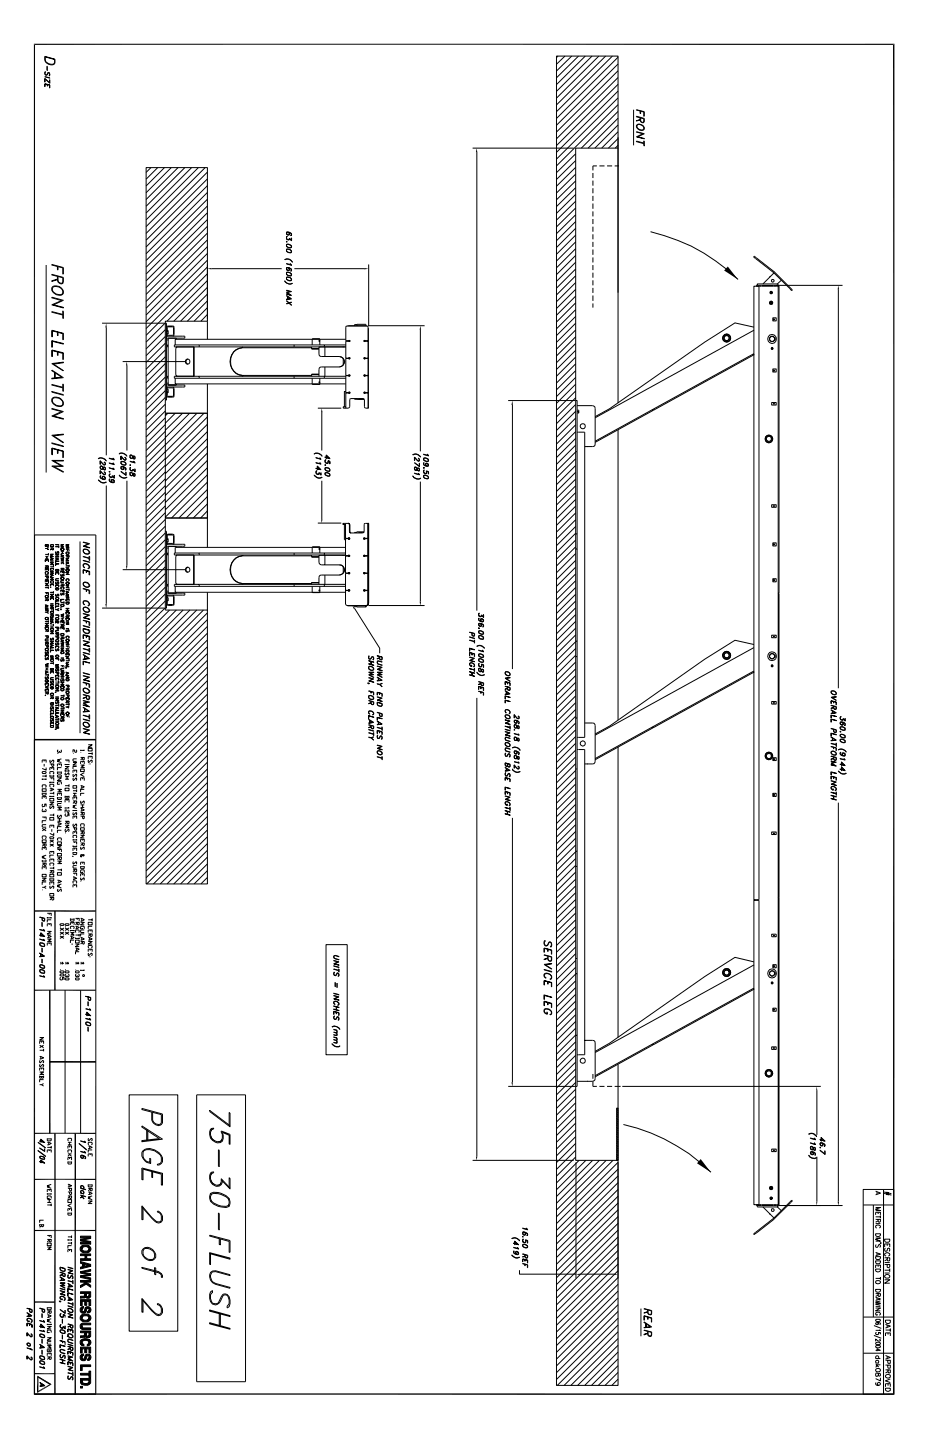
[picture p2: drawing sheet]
<svg xmlns="http://www.w3.org/2000/svg" width="279mm" height="432mm" viewBox="0 0 279 432" stroke-linecap="round" stroke-linejoin="round" font-family="sans-serif">
<g fill="none" stroke="#000" stroke-width=".3">
<path d="M13.4 16.9l3.1 .8v1.1a1.33 1.33 0 0 1-2.3 .2 1.8 1.8 0 0 1-.8-2.1zM13.6 17.1l2.8 .7-.2 1.3a1.86 1.86 0 0 1-1.9-.2 1.86 1.86 0 0 1-.7-1.8zM14.1 19.9l.1 1.2zM166.8 16.8h18.5v27.6h-12.7v303.5h12.7v67.5h-18.5zM167.3 16.8l-.5 .4M169.4 16.8l-2.6 2.5M171.4 16.8l-4.6 4.5M173.4 16.8l-6.6 6.5M175.5 16.8l-8.7 8.6M177.5 16.8l-10.7 10.6M179.5 16.8l-12.7 12.6M181.6 16.8l-14.8 14.7"/>
<path d="M183.6 16.8l-16.8 16.7M185.3 19.2l-18.5 18.4M185.3 17.2l-18.5 18.3M13.4 23l1.5 .4zM13.4 23.6l1.5 1.3v-1l-.1 1M13.4 25.1l1.5 .4v.9l-.1-.9-1.3-.3-.1 .8zM13.5 21.6l.2-.1a.53 .53 0 0 0-.2 .6 .53 .53 0 0 0 .6 .3l.2-.6h.5l.1 .4-.1 .6v-1h-.4l-.1 .5-.5 .3-.4-.5zM13.5 23.7l-.1 .9v-1.1l1.5 1.4M14.2 25.4v.4l.1-.4M185.3 39.5l-4.9 4.9M185.3 37.5l-7 6.9M185.3 35.4l-9 9"/>
<path d="M185.3 33.4l-11 11M185.3 31.4l-18.5 18.4M185.3 29.3l-18.5 18.4M185.3 27.3l-18.5 18.4M185.3 25.3l-18.5 18.4M185.3 23.3l-18.5 18.3M185.3 21.2l-18.5 18.4M189.9 32.9v10.7M190.8 32.9l2.4 .6v1.4h-.2v-1.3zM190.8 39.5l2.4 .6-2.1 .9 2.1 .6-2.4-.6 2-.9zM191 37.5a1.24 1.24 0 0 1 1.4 0 1.24 1.24 0 0 1 .5 1.3 1.24 1.24 0 0 1-1.4 0 1.24 1.24 0 0 1-.5-1.3zM191.1 37.3l1.1 .1a1.08 1.08 0 0 1 .8 1.5 1.48 1.48 0 0 1-2.2-1.3z"/>
<path d="M191.9 33.3v.7h.2v-.7M191.9 35.3l.2 1.2 .8 .3 .3-.4v-.9l-2.4-.6v.1l2.2 .6-.1 1a.59 .59 0 0 1-.8-.5v-.7M191.9 35.9l-1.1 .4 1.1-.3M43.8 50.3h18.4v46h-12.6v86.6h12.6v82.2h-18.4zM45.2 50.3l-1.4 1.4M47.3 50.3l-3.5 3.4M49.3 50.3l-5.5 5.5M51.3 50.3l-7.5 7.5M53.4 50.3l-9.6 9.5M55.4 50.3l-11.6 11.6M57.4 50.3l-13.6 13.6M59.5 50.3l-15.7 15.6"/>
<path d="M61.5 50.3l-17.7 17.7M62.2 59.7l-18.4 18.4M62.2 57.7l-18.4 18.4M62.2 55.7l-18.4 18.4M62.2 53.6l-18.4 18.4M62.2 51.6l-18.4 18.4M141.7 44.4h30.3M142.9 45.6v137.5M172.6 58.3l-5.8 5.7M172.6 56.3l-5.8 5.6M172.6 54.2l-5.8 5.7M172.6 52.2l-5.8 5.7"/>
<path d="M172.6 50.2l-5.8 5.6M172.6 48.1l-5.8 5.7M172.6 46.1l-5.8 5.7M177.7 51.9v1.5M177.7 54.2v1.5M177.7 56.4v1.6M177.7 58.7v1.6M178.9 49.8h-1.2v1.3M179.7 49.8h1.5M182 49.8h1.5M184.3 49.8h1.2M185.3 41.1v79.8"/>
<path d="M185.3 43.6l-.9 .8M185.3 41.5l-2.9 2.9M193 42.9l-2.2-.6v.2l2.2 .6M193 42.3h.2v1.4h-.2zM13.8 79.5v62.2M15.5 79.3l3.5 .9v2h-.2v-1.9l-3.3-.8zM17.2 79.9v1h.2v-.9M62.2 79.3v16.4M62.2 78l-18.4 18.5M62.2 76l-18.4 18.5M62.2 74l-18.4 18.4M62.2 71.9l-18.4 18.5"/>
<path d="M62.2 69.9l-18.4 18.4M62.2 67.9l-18.4 18.3M62.2 65.8l-18.4 18.4M62.2 63.8l-18.4 18.4M62.2 61.8l-18.4 18.3M85.4 77.9a1.57 1.57 0 0 1 2.3 .7 1.62 1.62 0 0 0-2.3-.7zM85.9 72.4l.1 .2zM86 72.4h.1M85.9 73.3a.96 .96 0 0 1 1 0 .96 .96 0 0 1 .4 .9l-.6 .1-.6-.2-.2-.2zM85.9 74.7a.97 .97 0 0 1 1 .1 .97 .97 0 0 1 .4 .9l-1.2-.1-.2-.3zM85.9 69.8l.5-.2 .9 .5M85.9 70l.4 .4 .4-.2"/>
<path d="M85.9 71.5l.4 .4 .4-.2M85.9 73.4l.6-.1 .8 .4M85.9 73.8l.6 .4h.8M85.9 74.8l.6-.1 .8 .5M85.9 75.2l.8 .5h.6M85.9 79l1.3 .4-.1-.4 .3 .6zM86 73.3v.6M86 74.8v.5M86.1 70.9l-.2 .2M86.2 69.6l-.3 .3 .3 .5M86.4 69.6l.3 .4M86.5 69.6l.2 .5-.2 .3"/>
<path d="M86.5 71.9l.2-.5 .7 .7M86.6 69.6l.2 .5-.2 .4-.7-.3v-.6a.96 .96 0 0 1 1 .1 .96 .96 0 0 1 .4 .9l-.1 .1 .1-.2M86.7 71.5l.7 .7v-.9l-.1 .8M86.8 71.5l-.2 .4-.5-.1-.2-.2 .1-.7 .1-.1-.2 .6 .3 .5M87.2 70v.6M87.2 73.6v.6M87.2 75.2v.5M110.5 79.3v18.5M172.6 78.6l-5.8 5.8M172.6 76.6l-5.8 5.7M172.6 74.6l-5.8 5.7M172.6 72.5l-5.8 5.8"/>
<path d="M172.6 70.5l-5.8 5.8M172.6 68.5l-5.8 5.7M172.6 66.4l-5.8 5.8M172.6 64.4l-5.8 5.7M172.6 62.4l-5.8 5.6M172.6 60.3l-5.8 5.7M177.7 61v1.6M177.7 63.4v1.5M177.7 65.7v1.5M177.7 68v1.5M177.7 70.2v1.6M177.7 72.5v1.6"/>
<path d="M177.7 74.8v1.6M177.7 77.2v1.5M177.7 79.5v1.5M195 69.5a54.5 54.5 0 0 1 26.3 14.3M226.1 76.8l.2 .2a60.7 60.7 0 0 1 11.2 9.9l-.2 .2a47 47 0 0 0-11.1-9.8l-.3-.3zM15.5 89.1l3.5 1-3 1.3 3 .8v.1l-3.5-.9 3-1.3-3-.8zM15.5 99l3.5 1v1.9l-.2-.1v-1.8l-3.1-.8v1.8h-.2zM15.7 86.1a2.13 2.13 0 0 1 3.3 1.8 2.07 2.07 0 0 1-2.3 .4 2.07 2.07 0 0 1-1.2-2zM15.9 86.1a1.88 1.88 0 0 1 2.1 .1 1.88 1.88 0 0 1 .7 2 2.09 2.09 0 0 1-3-1.6zM17.2 82.9v1.1a1.14 1.14 0 0 0 1.6 1l.2-1.8-3.5-.9v.1l3.3 .9-.1 1.6a1 1 0 0 1-1.3-.9v-1.1M17.2 83.7l-1.7 .5v.2l1.7-.5M17.2 99.6v1h.2v-1"/>
<path d="M18.8 94.3l-3.3-.9v.2l3.3 .9M18.8 93.3l.2 .1v2.1h-.2zM30.6 96.9h18.7M31.9 98.2v38.3M49.6 96.9h.3v23h-.3M49.6 98.9l-5.8 5.7M49.6 96.8l-5.8 5.8M49.9 99.1h.5v.3h-.5M49.9 98.2l.2-.4h.3h1.7l.1 2.5-.1 .3-.3 .2M50.2 99.1v-1.1h1.7v2.5l-1.5 .1-.2-.5M50.4 99.9v.2h-.5M50.4 99.4v.5h-.5"/>
<path d="M62.2 96.3v5.4M62.2 94.3l-2 2M62.2 92.3l-4 4M62.2 90.2l-6 6.1M62.2 88.2l-8.1 8.1M62.2 86.2l-10.1 10.1M62.2 84.1l-12.1 12.2M62.2 82.1l-18.4 18.5M62.2 80.1l-18.4 18.4M63.4 80.6h21M85.4 84.2a1.62 1.62 0 0 0 2.3 .7 1.62 1.62 0 0 1-2.3-.7zM85.9 81.7a.97 .97 0 0 1 1 0 .97 .97 0 0 1 .4 1l-1.2-.2-.2-.2z"/>
<path d="M85.9 83.2a.92 .92 0 0 1 1 0 .92 .92 0 0 1 .4 .9l-.6 .1a.88 .88 0 0 1-.8-1zM85.9 80.5l.2-.3 1.2 .5M85.9 80.7l.4 .4 .4-.2M85.9 81.8l.6-.1 .8 .5M85.9 82.2l.6 .4h.8M85.9 83.2h.8l.6 .4M85.9 83.7l.8 .4 .6-.1M85.9 87l1.5 .4-1.3 .3 1.3 .9-1.5-.4 1.1 .2-1.1-.8 1.1-.2zM85.9 88.6l1.5 1-1.5 .2 1.3-.3zM85.9 91.1l1.5-.5zM85.9 90.1l1.5 1.5zM86 81.8v.5"/>
<path d="M86 83.2v.6M86.2 80.2l-.3 .3 .3 .6M86.2 88.9v.8M86.3 89v.7M86.4 80.3l.3 .4M86.5 80.3l.2 .4-.2 .4M86.6 80.3l.2 .4-.2 .5-.7-.4v-.5a.96 .96 0 0 1 1 0 .96 .96 0 0 1 .4 .9l-.1 .1 .1-.1M87.2 80.7v.5M87.2 82v.6M87.2 83.5v.6M88.3 80.6h21M103.7 97.8h6.3l.4 .3v4.1h-1.3l.2 .2 1.1-.1v5.1l-1.3-.1 .2 .4 1.1-.2v5.1l-1.3-.1 .2 .3 1.1-.1v5h-1.3l.2 .3 1.1-.2v4.6l-1.1-.2v-2.3l-.5-.4-3.9 .1-.1 2.4-.4 .4h-.7v-4.6h.8l.1 .2 .3-.2-.1-.2-1.1 .1v-5h.8l.1 .1 .3-.1-.1-.3-1.1 .2v-5.1l1.1 .2 .1-.2-.1-.3-1.1 .2v-5.1h1.2l-.1-.2-1.1 .1z"/>
<path d="M104.2 97.8h5.8M107.1 97.3h-.8v.4M107.1 97.7v-.4h2.6v.4M110.4 98.4v24M110.4 97.7h16.9M126 98.9v36.5M172.6 98.9l-5.8 5.8M172.6 96.9l-5.8 5.8M172.6 94.9l-5.8 5.7M172.6 92.8l-5.8 5.8M172.6 90.8l-5.8 5.8M172.6 88.8l-5.8 5.7"/>
<path d="M172.6 86.8l-5.8 5.7M172.6 84.7l-5.8 5.8M172.6 82.7l-5.8 5.7M172.6 80.7l-5.8 5.7M177.7 81.8v1.5M177.7 84v1.6M177.7 86.3v1.6M177.7 88.6v1.6M177.7 91v1.3M226 98.1l-5.7-1.3-9 5.8-28.6 20-4.3 2.3M226 85.8h1.5v184h-1.5zM226 99l-47.6 26.3"/>
<path d="M227 85.6v-.5h6.2v.5M227.5 85.8h4.9M228 85.6h4.7M228 85.6h-1.2v.2h.7M228 85.6v.2M230.9 87.6l.3-.2 .2 .2v.3h-.5zM230.9 87.4h.5l.2 .4-.2 .2h-.5zM231 87.6h.3l-.1 .3-.2-.3 .4 .2-.2 .1zM231 90.6h.3v.3h-.3zM231 90.6h.3v.4h-.3zM231 82.9l-.3 .3M231.1 87.6l.2 .2-.2 .1z"/>
<path d="M231.1 87.6l.2 .2-.1 .1zM231.3 83.9h.6l.2 .3-.2 .3-.2 .1-.4-.1zM231.7 95.3h1v.9h-1zM231.8 95.6l.4 .2-.2 .2zM231.9 95.7l.2 .1zM231.9 81.8h.1M232 81.8l-3.3 3.3M232.1 81.5h.1M232.4 85.6v.2M232.6 85.6h20M233.5 85.6v.2h-1.1M234.2 84l-1.2 1.1"/>
<path d="M251.3 86.8v119.6M15.5 102.2l3.5 .8v.2l-3.3-.9v1.8h-.2zM15.5 105l3.5 .8v2l-.2-.1v-1.7l-3.1-.9v1.8h-.2zM15.5 109l3.5-.4v.2l-3 .4 3 2zM15.5 111l3.5 2.3-3.5 .3v-.2l3-.3zM15.5 117.4l3.5 .9v.2l-3.5-.9zM15.7 119.4a2.13 2.13 0 0 1 3.3 1.9 2.07 2.07 0 0 1-2.3 .4 2.07 2.07 0 0 1-1.2-2zM15.9 119.4a1.88 1.88 0 0 1 2.1 .1 1.88 1.88 0 0 1 .7 2 2.09 2.09 0 0 1-3-1.6zM16.4 111.6v1.9M16.5 111.7v1.7M17.2 105.5v1l.2 .1v-1.1M18.8 116.1l-3.3-.8v.2l3.3 .8"/>
<path d="M18.8 115.2h.2v2.1h-.2zM36.8 108.4h18.9M38 109.6v25.5M49.6 119.2l-5.8 5.7M49.6 117.1l-5.8 5.8M49.6 115.1l-5.8 5.8M49.6 113.1l-5.8 5.7M49.6 111.1l-5.8 5.7M49.6 109l-5.8 5.8M49.6 107l-5.8 5.7M49.6 105l-5.8 5.7M49.6 102.9l-5.8 5.8"/>
<path d="M49.6 100.9l-5.8 5.7M49.9 116.7h.5v.3h-.5M49.9 100.3l.5 .5M49.9 100.8h5.5v.6h-5.5M49.9 115.5h5.5v.5h-5.5M50.2 116.7l.2-.4 1.5 .1v2.4h-1.7v-1.1M50.4 114.8v.3M50.4 112.8h-.2v.6h.2M50.4 103.4h-.2v.6h.2M50.4 117.5v.2h-.5M50.4 117v.5h-.5M50.4 101.7v.4"/>
<path d="M50.4 116l-.5 .6M50.4 101.4v14.1M51.8 116l.3 .2 .1 .4-.1 2.4-1.7 .1-.3-.1-.2-.3M52.3 112.8h7.4v.6h-7.4zM52.5 113.4v1.7h41.1M52.9 101.4v.3M52.9 112.7l.1 .1M52.9 115.1v.4M53 104h5.2v8.8h-5.2l-.3-.4v-8zM53 104l-.1 .2M56.3 107.7a.79 .79 0 0 0-.6 .7 .79 .79 0 0 0 .6 .8M58 104v8.8"/>
<path d="M59.7 113.4h37.5M59.7 112.8h37.5M59.7 103.4h37.5M59.7 103.4h-7.4v.6h35.9M59.7 103.4v.6M62.2 115.1v49M72.6 112.6l.1 .2M72.6 104.3a4.2 4.2 0 0 0-3.6 4.1 4.2 4.2 0 0 0 3.6 4.2M72.6 104v.3M72.6 112.6v.2M72.6 104.3h.1M72.7 104.3a4.2 4.2 0 0 0-3.6 3.7 4.2 4.2 0 0 0 2.6 4.4l1 .2"/>
<path d="M72.7 104v.3M72.8 104v.3h20.6M88.2 104h15.5h-6.3M88.2 103.4v.6M88.2 112.8v.6M93.4 112.6h-20.6v.2M93.4 104.5h2.2M93.4 104v.6h2.2M93.4 112.3h2.2M93.6 103.4v-1.7h2.3v1.7M93.6 113.4v1.8h2.4M93.6 101.7h-41.1v1.7"/>
<path d="M95.6 104h1.8v2.9h-1.1l-.6-.3zM95.6 112.2h-2.2v.6M95.7 102l.2 .2-.2 .2zM95.7 114.4l.2 .3-.2 .2zM95.9 113.4v1.8M95.9 115.1h7.8M95.9 101.7h7.8M96 104h.1M97.2 113.4h6.5M97.4 106.9h4.4a1.57 1.57 0 0 1 1.5 1.6 1.57 1.57 0 0 1-1.5 1.5l-5.8 .1-.4 .7v2M97.4 110v2.8M101.7 106.9a1.57 1.57 0 0 1 1.5 1.6 1.57 1.57 0 0 1-1.5 1.5"/>
<path d="M102.9 107.6v1.8M103.7 112.8h-6.5v.6M103.7 103.4h-6.5v.6M103.7 117.4h-.5v4.6h.5h-.8v.4h.8M104.1 102.2v.1M104.1 117.7v.1M104.3 117.7v.1M104.4 102.2v.1M104.4 107.4v.1M104.4 112.6v.1M104.4 117.7v.1M104.5 107.4l.2-.2 .1 .4z"/>
<path d="M104.5 102.2l.2-.1 .1 .2zM104.6 102.1v.2M104.7 117.6l.1 .3-.3-.2zM104.7 112.4l.1 .3-.3-.1zM106.3 119.5v.2h.8M106.3 119.6h.8M107.1 119.5v.3h2.1M107.6 119.5l.2 .2M107.8 119.5l.3 .2M108.1 119.5l.2 .2M108.3 119.5v.2M108.5 119.5l-.2 .2"/>
<path d="M108.7 119.5v.2l.4-.1M109.2 117.7l.1-.1 .1 .3h-.2zM109.2 112.5l.1-.1 .1 .3h-.2zM109.2 107.3l.3 .1-.1 .2h-.2zM109.2 102.2h.3l-.2 .2zM109.6 102.2v.1M109.6 107.4v.1M109.6 112.6v.1M109.6 117.7v.1M110 117.7v.1M110.2 102.2v.1M110.2 107.4v.1"/>
<path d="M110.2 112.6v.1M110.2 117.7v.1M172.6 119.3l-5.8 5.7M172.6 117.2l-5.8 5.8M172.6 115.2l-5.8 5.8M172.6 113.2l-5.8 5.7M172.6 111.1l-5.8 5.8M172.6 109.1l-5.8 5.8M172.6 107.1l-5.8 5.7M172.6 105l-5.8 5.8M172.6 103l-5.8 5.8M172.6 101l-5.8 5.7"/>
<path d="M225.8 106.1l.2 .3-30 16.6-.2-.3M226 106.1l-47.6 26.2M230.7 100.5l.7-.2 .7 .2 .5 .5v1.3a1.35 1.35 0 0 1-2.1 .3 1.35 1.35 0 0 1 .2-2.1zM231.3 104.2h.3l.2 .3-.2 .3-.4-.3zM231.3 104.4l.4 .1-.3 .2zM231.7 110.6h1v1h-1zM231.8 111l.4 .1-.2 .2zM231.9 111.1h.2zM231.9 111.1l.2 .1zM232.6 101.1v1M15.5 122.5l3.5 .9-3 1.4 3 .7v.2l-3.5-.9 3-1.4-3-.7zM15.5 130.5l3.5-.3v.2l-3 .3 3 2.1z"/>
<path d="M15.5 132.8l3.5 .9v.2l-3.5-.9zM15.5 134.3l3.5 1v1.9h-.2v-1.8l-3.1-.9v1.9l-.2-.1zM15.5 138.1h3.5v.1h-3l3 1.6h-3l3 1.8-3.5-1.8h3zM17.2 134.9v1h.2v-1M29.5 137.6a1.69 1.69 0 0 1 2.4 .6 1.76 1.76 0 0 0-2.4-.6zM30 138.2l1.1 1.2 .5-.2-.2-.5-.2-.1 .3 .3v.3l-.2 .2-1.3-1.3 .1 1.1v-1M30.2 139.8l.5 .1 .3 .8 .5 .2v-.7l-.3-.2-.5 .7h-.4l-.2-.4zM30.3 139.8l-.2 .1M32.7 137.4l1.5 .3-.2-.3 .2 .5zM32.7 138.8l1.5 .4-.3-.4 .3 .5zM35.8 135.9h1.2l1 .9-.3-.4a1.57 1.57 0 0 0-1.9-.2zM36.3 138.4a.97 .97 0 0 1 1 0 .97 .97 0 0 1 .4 1l-1.2-.2-.2-.2z"/>
<path d="M36.3 136.7l1.2 1.3 .2-.2v-.3l-.3-.4 .2 .1 .2 .6-.3 .3-.3-.2-.9-1.1v1zM36.3 138.5h.8l.6 .4M36.3 138.9l.8 .5 .6-.1M36.4 138.5v.6M36.6 139.9l-.3 .3 .3 .5M37.6 138.8v.6M39 139.3l.1 .3zM39.1 139.4h.1M39 138.3l1.3 .4-.1-.4 .3 .5zM39 137l.1 .4M39.1 136.5a1.16 1.16 0 0 1 1 1.1h.3v-.7l-.3-.2-.5 .7h-.4l-.2-.4zM39.1 136.5l-.1 .1"/>
<path d="M40.3 136.9v.7M40.4 137l-.4-.2-.3 .6-.5 .1-.2-.3v-.7h.5l.6 1.1h.3M49.6 123.9h12.6v31.4h-12.6h12.6M49.6 139.5l-5.8 5.8M49.6 137.5l-5.8 5.7M49.6 135.4l-5.8 5.8M49.6 131.4l-5.8 5.7M49.6 129.3l-5.8 5.8M49.6 127.3l-5.8 5.8M49.6 125.3l-5.8 5.7M49.6 123.2l-5.8 5.8M49.6 121.2l-5.8 5.8"/>
<path d="M50.3 123.9l-.7 .8M52.5 123.9l-2.9 3M54.7 123.9l-5.1 5.1M56.8 123.9l-7.2 7.3M59 123.9l-15.2 15.3M61.2 123.9l-11.6 11.6M62.2 125l-12.6 12.7M62.2 127.2l-12.6 12.6M62.2 129.4l-12.6 12.6M62.2 131.5l-12.6 12.7M62.2 133.7l-12.6 12.7M62.2 135.9l-12.6 12.7"/>
<path d="M62.2 138.1l-12.6 12.6M94.2 136.1a1.69 1.69 0 0 1 2.4 .7l-.2-.2a1.62 1.62 0 0 0-2.2-.4zM94.7 137.2l1.4 .4-.1-.3 .2 .4zM94.7 138.7l1.4 .4-.1-.4 .2 .5zM95.1 139.8l.9 1-1.3-.4 1.5 .5-1.1-1.1v1.1l.1-1.1M95.3 122.4h7M96.5 123.6v11.5M97.5 139.3l.1 .3zM97.6 139.4h.1M97.5 138.5l.5 .4 .3-.2M97.7 137.9l-.2 .2M97.8 136.5l1.1 1.1-1.5-.5 1.4 .3-1-.9v1.1z"/>
<path d="M97.8 138.8l-.3-.4 .2-.4-.1-.1-.1 .8 .5 .3h.2l.2-.3-.1-.5 .5 .2 .1 .7v-.8l-.6-.2v.7l-.2 .1M123.7 136.4a1.74 1.74 0 0 1 2.4 .6 1.82 1.82 0 0 0-2.4-.5zM124.2 137.1l1.3 1.2a.51 .51 0 0 0 .3-.5 .51 .51 0 0 0-.4-.4l.3 .4-.1 .4h-.3l-1.1-1.2v1.1l.1-1M125.7 139.8l.1-.9v1l-1.6-1.2 1.6 1.1M126.9 136.2l1.4 .3-.1-.3 .3 .5zM127 137.4a.88 .88 0 0 1 1 0 .88 .88 0 0 1 .4 .9 .88 .88 0 0 1-1 0 .88 .88 0 0 1-.4-.9zM127 137.5l.6-.1 .8 .4M127 137.9l.8 .4 .6-.1M127 138.8v-.1a.82 .82 0 0 0 .4 1 .82 .82 0 0 0 1.1-.2l-.3-.5-.5-.1-.2 .3 .2 .5M127 139.2l.6 .5 .8-.1M127.1 137.4v.6M127.1 138.8v.5"/>
<path d="M127.6 139.3l.4 .5M127.6 139.2l.4-.3 .4 .4M127.9 138.9l-.3 .3 .3 .6M128.1 139l.3 .4-.3 .4M128.3 137.7v.6M152.3 120.1h20.1M153.6 121.4v79.2M172.6 120.1h.4v15.3M172.6 135.4h.4M172.6 139.6l-5.8 5.7M172.6 137.6l-5.8 5.7M172.6 135.5l-5.8 5.8"/>
<path d="M172.6 133.5l-5.8 5.7M172.6 131.5l-5.8 5.7M172.6 129.4l-5.8 5.8M172.6 127.4l-5.8 5.7M172.6 125.4l-5.8 5.7M172.6 123.3l-5.8 5.8M172.6 121.3l-5.8 5.8M173 123h.5v.4h-.5M173 129.6h2.3v91.5h-2.3M173 121.6h4.7l.6 .5 .1 .4-.1 11.1-.6 .3h-2.4M173 135.4v24.7M173.5 123.4v.4h-.5"/>
<path d="M176.1 133.9h.1M185.3 128.9v87.1M195.6 122.8l.2 .3-17.4 9.5M231.3 131.5v.2M231.3 120.7h1.4v.8h-1.4zM231.9 121l.2 .1zM29.5 143.9a1.76 1.76 0 0 0 2.4 .6 1.59 1.59 0 0 1-2.4-.6zM30 141.2l1.3 1.2a.43 .43 0 0 0 .3-.5 .43 .43 0 0 0-.4-.4l.3 .4-.1 .4h-.3l-1.1-1.2v1l.1-.9M30.1 142.8l.2-.1h-.2a.9 .9 0 0 0 .5 .9 .9 .9 0 0 0 1-.1 .53 .53 0 0 0-.4-.6 .53 .53 0 0 0-.6 .3l.3 .4M30.1 143.2l.2 .2a.84 .84 0 0 0 1.2 .2M30.1 140.3l.2 .3M30.2 142.7v.6"/>
<path d="M30.7 143.3l.4 .4M30.7 143.1l.4-.2 .4 .4M31 142.9l-.3 .2 .3 .5M31.2 143l.3 .4-.3 .3M31.4 140.2v.7M31.5 140.3l-.4-.2-.4 .7a.6 .6 0 0 1-.6-.4 .6 .6 0 0 1 .1-.6h.3l.7 1.1h.3M31.9 145.6v35.5M32.7 141.4l.3 .1zM32.7 140.3l1.5 .4-.2-.4 .2 .5zM32.8 141.4l.1 .1zM32.8 142.7l.4 .4 .4-.1M32.8 143.7h.2l-.2-.1a.97 .97 0 0 0 .4 1 .97 .97 0 0 0 1 .1v-.6l-.4-.3-.5 .3 .3 .5"/>
<path d="M32.8 144.2l.9 .5 .5-.2M32.9 143.6v.6M33 142.2l-.2 .2M33.4 144.1l.3-.3 .5 .4M33.6 142.7l.6 .7v-.9v.8l-.6-.7v.5h-.3M33.7 142.7v.2a.54 .54 0 0 1-.8 .1 .54 .54 0 0 1 .2-.9l-.3 .5 .3 .5M33.7 143.8l-.3 .4 .3 .5-.3-.5M33.9 143.9l.3 .4-.3 .4M35.8 142.5a1.69 1.69 0 0 0 2.2 .6 1.52 1.52 0 0 1-2.2-.6zM36.3 140.1l.5-.2 .9 .5M36.3 140.3l.5 .5 .3-.3M36.9 140l.3 .5-.4 .4-.5-.4 .1-.7a1.3 1.3 0 0 1 1.4 .9l-.3 .2h.2"/>
<path d="M37.1 140.3l-.3-.4 .3 .5-.3 .4M37.6 140.3v.6M37.7 142.5l.1-1v1l-1.5-1.1 1.5 1.1M38 144.2v25.4M39 140.8l.4 .3 .4-.2M39 142.3l.1 .2M39.1 141.7h.4l.6 1.1h.3v-.8h-.5l-.4 .6-.4-.1zM39.1 140.2l-.1 .1M39.1 141.6l-.1 .3M39.5 141.2l.2-.1 .1-.4 .7 .7M39.8 140.8l.7 .6v-.8l-.1 .8M39.9 140.8l-.2 .4-.6-.2-.1-.1 .1-.7h.1l-.2 .5 .3 .4"/>
<path d="M40.3 142v.8M40.4 142.1l-.3-.1-.6 .7-.5-.3v-.7l.5-.1 .5 1 .4 .1M49.6 159.3h.3v23h-.3M49.6 159.8l-5.8 5.8M49.6 157.8l-5.8 5.7M49.6 155.8l-5.8 5.7M49.6 153.7l-5.8 5.8M49.6 151.7l-5.8 5.7M49.6 149.7l-5.8 5.7M49.6 147.6l-5.8 5.8M49.6 145.6l-5.8 5.8M49.6 143.6l-5.8 5.7"/>
<path d="M49.6 141.5l-5.8 5.8M62.2 140.3l-12.6 12.6M62.2 142.4l-12.6 12.7M62.2 144.6l-10.8 10.7M62.2 146.8l-8.6 8.5M62.2 148.9l-6.4 6.4M62.2 151.1l-4.3 4.2M62.2 153.2l-2.1 2.1M94.2 142.5a1.76 1.76 0 0 0 2.4 .6 1.59 1.59 0 0 1-2.4-.6zM94.8 141.8l.4 .4 .4-.2M94.9 141.3l-.1 .1M95.3 156.9h7"/>
<path d="M95.6 141.8l.6 .7v-.8v.7l-.6-.7-.1 .4-.2 .1M95.7 141.8a.55 .55 0 0 1-.7 .5 .55 .55 0 0 1-.3-.9l.3-.2-.2 .5 .3 .5M96.5 144.2v11.5M97.5 140.3a.9 .9 0 0 1 1 0 .9 .9 0 0 1 .3 1 .94 .94 0 0 1-1-.1 .94 .94 0 0 1-.3-.9zM97.5 141.8a.79 .79 0 0 1 1 0 .79 .79 0 0 1 .2 1l-.6-.1a.68 .68 0 0 1-.7-.7zM97.5 140.3h.8l.5 .5M97.5 140.8l.8 .5 .5-.1M97.5 141.9l.6-.1 .7 .4M97.5 142.3l.8 .4 .5-.1M97.6 140.3v.6M97.6 141.8v.6M98.8 140.7v.6"/>
<path d="M98.8 142.1v.6M103.6 156.9v4.5h.8M103.6 156.9h-.8v.4h.8h-.4v4.6h.4M103.6 156.9h.9M104.3 156.9l.5 .4v2.1l.3 .4h3.6l.4-.2 .2-2.6 1.1-.1v4.5l-1.2-.1-.1 .1 .1 .3 1.2-.2v5.1M104.4 156.9l.4 .4v2.1l.4 .4M107 159.6h-.7v.2M107.7 159.6l.3 .2M107.7 159.6v.2M107.7 159.6l-.1 .2M108 159.6h.3v.2l.2-.2v.2M109.1 159.6h-.4v.2"/>
<path d="M109.2 159.5h-2.2v.3M110.4 156.9v24M110.4 156.9v4.5M110.4 156.9h.1M110.4 156.9l.1 24M123.7 142.7l.4 .4a1.68 1.68 0 0 0 2 .2 1.52 1.52 0 0 1-2.4-.6zM124.2 141.9l1.4 .4-.1-.3 .3 .4zM124.3 140.7l.2 .2M124.4 140.1l.6 .2 .3 .8 .4 .1-.1-.9h-.3l-.3 .6-.3 .1-.3-.1zM124.5 140.1l-.2 .2M125.6 140.4v.8M125.7 140.5l-.4-.1-.4 .6a.47 .47 0 0 1-.7-.4l.3-.6a.88 .88 0 0 1 .8 1l.4 .1"/>
<path d="M126 144.4v36M126.9 140.2l.2 .2zM127 142.5a.88 .88 0 0 1 1 0 .88 .88 0 0 1 .4 1 .88 .88 0 0 1-1 0 .88 .88 0 0 1-.4-1zM127 141.5l.4 .5 .5-.2M127 142.6l.6-.1 .8 .5M127 143.1l.6 .4h.8M127.1 142.5v.6M127.1 141l-.1 .2M127.3 141.9l-.3-.5 .2-.5a.55 .55 0 0 0-.1 .9 .55 .55 0 0 0 .9-.1l-.1-.4 .5 .1 .1 .7v-.7l-.7-.2 .1 .5-.3 .3M128.3 142.9v.6M172.6 159.9l-5.8 5.8M172.6 157.9l-5.8 5.7"/>
<path d="M172.6 155.8l-5.8 5.8M172.6 153.8l-5.8 5.8M172.6 151.8l-5.8 5.7M172.6 149.7l-5.8 5.8M172.6 147.7l-5.8 5.8M172.6 145.7l-5.8 5.7M172.6 143.6l-5.8 5.8M172.6 141.6l-5.8 5.8M231.3 151.4h1.4v.7h-1.4zM231.9 151.7l.2 .1zM232 151.6v.3zM10.4 160.4h18.3v61.4h-18.3z"/>
<path d="M13.6 166.3h.9zM13.6 166.8h.9zM13.6 167.4h.9zM13.6 170.6h.9v.5v-.5zM13.6 170.6v.5zM13.6 174.1h.9v.5v-.5zM13.6 174.1v.5zM13.6 164.5h.5l.4-.4-.4 .4zM13.6 167.8h.9v.6v-.5h-.9v.5zM13.6 171.6l.6-.3 .3 .3v.3l-.2 .2 .2-.3a.44 .44 0 0 0-.5-.4 .44 .44 0 0 0-.3 .6zM13.6 172.3l.9 .1zM13.6 173.7l.9 .1z"/>
<path d="M13.6 175h.9l-.8 .6 .8 .1h-.9l.7-.6zM13.6 177.7h.9v.6v-.5zM13.6 166.3h.1M13.7 178.5l.8 .2a.41 .41 0 0 1-.4 .5 .41 .41 0 0 1-.4-.6l.5-.1 .3 .5-.8 .2-.1-.2zM14 163.6l.1 .3h.3l.1-.6h-.9l.1 .6h.3l.1-.3M14 163.4v.4h-.3l-.1-.4h.9l-.2 .5-.2-.1v-.4M14 167.9v.2l.1-.2M14 169.7l.2 .5 .3-.1v-.5h-.9l.9 .1-.1 .4h-.3v-.4M14 169.9l-.4 .3 .4-.2M14 170.6v.3l.1-.3M14 172.9l.1 .5h.3l.1-.6h-.9l.9 .1-.2 .5-.2-.1v-.4M14 174.1v.4l.1-.4"/>
<path d="M14 177.8v.2l.1-.2M14 179.6l.2 .5h.3v-.6h-.9l.9 .1-.1 .5h-.3v-.5M14 179.8l-.4 .3 .4-.2M14 166.8v.6M14.1 164.5l.4 .3zM14.1 166.8v.6M14.5 176.2h-.9h.9M14.5 178.3h.1M14.5 165.9v.6M14.5 175.9v.6M14.5 168.4h.1M14.5 171.1h.1"/>
<path d="M14.5 174.6h.1M15.1 163.5l.3-.2 .6 .2a.43 .43 0 0 1-.4 .5 .43 .43 0 0 1-.4-.5l.5-.2 .3 .5-.6 .2zM15.1 164.3h.9zM15.1 169.8h.9zM15.1 176l.2 .1zM15.1 178.2l.9 .1zM15.1 178.8l.9 .1zM15.1 166.2h.9l-.7 .3 .7 .4h-.9l.8-.1-.8-.3 .8-.2zM15.1 167.2l.9 .3-.9 .4 .8-.4zM15.1 168.6h.9l-.7 .6h.7h-.9l.8-.6zM15.1 170.4h.9h-.8v.5zM15.1 171.2h.9l-.7 .6h.7h-.9l.8-.6z"/>
<path d="M15.1 172.2l.9 .3-.9 .4 .8-.4zM15.1 173.2h.9l-.7 .6h.7h-.9l.8-.6zM15.1 175.1h.9h-.8v.6zM15.1 179.2h.9v.6v-.5h-.8l-.1 .5zM15.1 164.3h.1M15.1 167.2h.1M15.1 168.2h.9M15.1 168.6h.1M15.1 169.8h.1M15.1 171.2h.1M15.1 172.2h.1M15.1 173.2h.1"/>
<path d="M15.2 176h.1M15.2 174.3l.2 .5-.3-.4 .3-.3h.5l.1 .5-.1 .2 .1-.4-.3-.3zM15.4 172.3v.5zM15.4 167.3v.5v-.4M15.5 164.3l.1 .5h.4v-.5l-.1 .5h-.2l-.1-.5M15.5 164.6l-.4 .3 .4-.3M15.5 170.4v.3l.1-.3M15.5 175.1v.3l.1-.3M15.5 179.3v.2l.1-.2M15.5 178.3v.5M15.6 178.3v.5M16 170.4v.5z"/>
<path d="M16 175.1v.6zM16 177.6h-.9l.9 .1M16 169.5v.6M16 177.3v.6M16 170.9h.1M16 175.7h.1M16 179.8h.1M16.6 166.3l1 .1zM16.6 166.9l1 .1zM16.6 168.3h1h-.9v.5zM16.6 169l1 .1h-.9l-.1 .5zM16.6 179.4l.3-.3h.5l.2 .4-.2 .3h-.5z"/>
<path d="M16.6 163.3l1 .1zM16.6 167.3l1 .3-1 .4 .9-.4zM16.6 170.7h1v.6l-.5-.1-.3 .1zM16.6 171.7h1v.6v-.5h-.9l-.1 .5zM16.6 175.4h1v.6v-.5h-.9l-.1 .5zM16.6 176.3h1v.3l-.2 .3h-.5zM16.6 178.4l.2-.2v.6l.5-.6 .3 .2v.2l-.1 .2v-.6l-.5 .6-.4-.2zM16.7 179.4l.5-.3 .4 .2v.3l-.6 .2zM16.7 165.5l.1 .5 .5-.6 .3 .4-.1 .2 .1-.5-.2-.1-.3 .5-.3 .1zM16.7 170.8h.9v.4h-.5v-.4v.4l-.2 .1zM16.7 173.6l.9-.1h-.6l-.3 .3 .3 .3h.6h-.8zM16.7 174.6l.1 .5h.2l.4-.6 .2 .4-.1 .2 .1-.5h-.3l-.5 .5z"/>
<path d="M16.7 176.3a.48 .48 0 0 0 .3 .6 .48 .48 0 0 0 .6-.1v-.5M16.9 167.4v.5M17 167.4v.5M17.1 166.4v.5zM17.1 171.8v.2zM17.1 175.5v.2zM17.6 163.9h-1l1 .1M17.6 163.6v.6zM18.2 164.6a.46 .46 0 0 1 .6-.3 .46 .46 0 0 1 .3 .6l-.3 .2-.5-.2a.44 .44 0 0 1 .3-.5 .44 .44 0 0 1 .6 .2l-.3 .5h-.5zM18.2 165.4h1zM18.2 166h1zM18.2 169.1l.5-.4z"/>
<path d="M18.2 171.3h1v.5v-.5zM18.2 171.3v.5zM18.2 175.1h1zM18.2 175.7l.5-.3zM18.2 177h1v.5v-.5zM18.2 177v.5zM18.2 179.7l1 .1h-1v.5zM18.2 163.3h1l-.9 .3 .9 .5h-1l.7-.1-.7-.4 .7-.2zM18.2 166.3l1 .4-1 .3 .8-.3zM18.2 167.5l1-.3-.9 .3 .9 .2-.9 .2 .9 .3-1-.3 .8-.2zM18.2 174.2l1-.1h-.7l-.3 .3 .3 .3h.7h-.9zM18.2 176.2l.7-.2 .3 .2v.3l-.3 .2 .3-.3a.44 .44 0 0 0-.6-.4 .44 .44 0 0 0-.3 .6z"/>
<path d="M18.2 166.3h.1M18.2 168.5h1M18.2 175.1h.1M18.3 172.2v.6l.4-.1 .1-.5 .4 .1v.4l-.2 .1 .2-.5-.3-.1-.3 .6h-.3zM18.3 177.8l-.1 .4a.47 .47 0 0 0 .7-.4l.3 .1-.2 .5 .2-.2-.2-.3-.5 .5h-.3zM18.4 173.1l.4-.1 .4 .3a.41 .41 0 0 1-.5 .5 .41 .41 0 0 1-.3-.6l.4-.1 .4 .5-.8 .2-.2-.2zM18.4 166.4v.5M18.5 166.4v.5M18.6 168.5l.6 .6-.5-.6M18.7 170.5v.5h.4l.1-.6h-1l1 .1-.2 .5-.3-.1v-.4M18.7 170.7l-.5 .3 .5-.3M18.7 171.3v.4v-.4"/>
<path d="M18.7 175.1v.6h.5v-.6l-.1 .6h-.4v-.6M18.7 177v.3v-.3M18.7 165.4v.6M19.2 171.8h.1M19.2 177.5h.1M19.8 164.7h.9zM19.8 167.1l.4-.3zM19.8 174.8l.2-.2 .7 .1a.43 .43 0 0 1-.4 .5 .43 .43 0 0 1-.5-.4l.6-.2 .3 .5-.7 .1zM19.8 163.3l.9 .1zM19.8 163.7h.9l-.8 .6h.8h-.9l.8-.6zM19.8 167.4h.9l-.8 .4 .8 .4h-.9l.7-.1-.7-.3 .7-.3zM19.8 168.5l.9 .3-.9 .4 .8-.4z"/>
<path d="M19.8 170.2l.9 .1zM19.8 171.7h.9l-.8 .6h.8h-.9l.8-.6zM19.8 175.6h.9l-.8 .6h.8h-.9l.8-.5zM19.8 177.3l.9 .3-.9 .4 .8-.4zM19.8 178.7h.9l-.8 .6h.8h-.9l.8-.6zM19.8 179.7h.9h-.9v.5zM19.8 178.7h.1M19.8 163.7h.1M19.8 164.7h.1M19.8 171.7h.1M19.8 178.3h.9M19.8 165.7l.7-.1 .2 .3-.2 .3h-.5z"/>
<path d="M19.8 170.7h.7l.2 .2a.44 .44 0 0 1-.5 .5 .44 .44 0 0 1-.4-.7 .47 .47 0 0 1 .6-.1 .47 .47 0 0 1 .3 .4l-.2 .2h-.5zM19.9 173.6h.7l.1 .5-.2 .1 .2-.2-.2-.4h-.5l-.1 .6-.1-.2zM20 168.5v.6M20 177.3v.6M20.2 164.7v.4l.1-.4M20.2 166.6v.3l.4 .2 .1-.6h-.9l.9 .1-.2 .5-.2-.2v-.3M20.2 179.7v.3l.1-.3M20.7 164.7v.5zM20.7 179.7v.5zM20.7 169.6h-.9l.9 .1M20.7 176.8h-.9h.9M20.7 165.2h.1"/>
<path d="M20.7 169.4v.6M20.7 176.5v.6M24 162.4v57.4M24.9 162.5l2 .5-1.7 .7 1.7 .6-2-.5 1.6-.8zM24.9 168l2 .6zM24.9 169.3a1.21 1.21 0 0 1 1.3-.1 1.21 1.21 0 0 1 .7 1l-.5 .4a.73 .73 0 0 0 .3-.8 .73 .73 0 0 0-.6-.6l-.5-.2-.5 .2-.1 .5 .3 .6-.4-.6zM24.9 170.8l2 .5v1.1l-.2-.1v-.9l-1.7-.5-.1 1zM24.9 176.4l2 .6v1h-.2v-1l-1.8-.4zM25 174.7a1.25 1.25 0 0 1 1.9 1.1 1.13 1.13 0 0 1-1.4 .2 1.13 1.13 0 0 1-.5-1.3zM25.1 164.8a1.04 1.04 0 0 1 1.2 .1 1.04 1.04 0 0 1 .3 1.1 1.04 1.04 0 0 1-1.1-.1 1.04 1.04 0 0 1-.4-1.1zM25.1 174.8l.5-.2 .8 .3 .3 .8a.93 .93 0 0 1-1.1 .2 .93 .93 0 0 1-.5-1.1zM25.2 164.6a1.36 1.36 0 0 1 1.7 1.2 1.04 1.04 0 0 1-1.4 .2 1.04 1.04 0 0 1-.3-1.4z"/>
<path d="M25.9 171.2v.5v-.5M25.9 176.8v.5v-.5M26.7 167.4l-1.8-.6 1.8 .6M26.7 166.8h.2v1.2h-.2zM36.8 170.8h18.9M49.6 178.1l-5.8 5.8M49.6 176.1l-5.8 5.7M49.6 174l-5.8 5.8M49.6 172l-5.8 5.8M49.6 170l-5.8 5.7M49.6 167.9l-5.8 5.8M49.6 165.9l-5.8 5.8"/>
<path d="M49.6 163.9l-5.8 5.7M49.6 161.9l-5.8 5.7M49.9 161.5h.5v.3h-.5M49.9 179.2h.5v.2h-.5M49.9 162.8l.2 .3 .3 .1M49.9 160.7l.5-.5 1.7 .1 .1 2.5-.1 .3-.3 .1M49.9 163.2h5.5v.6h-5.5M49.9 177.9h5.5v.5h-5.5M50.2 161.5v-1h1.7v2.5h-1.7v-.5M50.2 179.2l.2-.5 1.5 .1v2.4h-1.7v-1.1M50.4 177.2v.4M50.4 164.1v.4"/>
<path d="M50.4 165.8h-.2v.6h.2M50.4 162.3v.2h-.5M50.4 161.8v.5h-.5M50.4 179.9v.2h-.5M50.4 179.4v.5h-.5M50.4 175.2h-.2v.6h.2M50.4 178.4l-.5 .6M51.8 178.4l.3 .2 .1 .4-.1 2.4-1.7 .1-.3-.1-.2-.3M52.5 175.8v1.8h51.1M52.9 164.1v-.2h-2.5v14M52.9 175.1l.1 .1M52.9 177.6v.3"/>
<path d="M53 175.2l-.3-.3v-8.1l.3-.4h5v8.8M53 166.4l-.1 .2M56.3 170.1a.79 .79 0 0 0-.6 .7 .79 .79 0 0 0 .6 .8M58 166.4h.2v8.8h-5.2M59.7 175.2h37.5M59.7 165.8h37.5M59.7 166.4v-.6h-7.4v.6h51.3M59.7 175.8v-.6h-7.4v.6h51.3M62.2 177.6v5.3M72.6 166.7a4.2 4.2 0 0 0-2.5 7.1l.6 .6 1.9 .6M72.6 175l.1 .2M72.6 166.4v.3"/>
<path d="M72.6 175v.2M72.6 166.7h.1M72.7 166.7a4.2 4.2 0 0 0-3.6 3.7 4.2 4.2 0 0 0 2.6 4.4l1 .2M72.7 166.4v.3M72.8 166.4v.3h20.6M88.2 165.8v.6M88.2 175.2v.6M93.4 166.9h2.2M93.4 166.4v.6h2.2M93.4 174.7h2.2zM93.4 175h-20.6v.2M93.4 174.7v.5"/>
<path d="M93.4 174.7h.1M93.6 175.8l.1 1.9h2.2v-1.9M93.6 164.1h-41.1v1.7M95.6 166.5h1.8v2.9h-1.1l-.6-.4zM95.7 164.4l.2 .2-.2 .2zM95.7 176.8l.2 .3-.2 .2zM95.9 164.1v1.7M95.9 164.1h7.7M96 164.1h-2.4v1.7M96 166.4v.1M97.4 169.4h4.4a1.52 1.52 0 0 1 1.5 1.5 1.52 1.52 0 0 1-1.5 1.5l-5.8 .1-.4 .7v2M97.4 172.4v2.8"/>
<path d="M97.4 166.5h6.2M101.7 169.4a1.52 1.52 0 0 1 1.5 1.5 1.52 1.52 0 0 1-1.5 1.5M102.7 166.4v.1M102.9 166.4v.1M102.9 170v1.8M103.6 165.8h-6.4v.6M103.6 175.2h-6.4v.6M103.9 177v.1M104 161.4v.1M104.2 161.4v.1M104.3 161.4v.1M104.4 166.8h-.8v5h.8"/>
<path d="M104.4 161.5h-.8v5.1h.8M104.4 177.1h-.8v4.1l.1 .2 .3 .2h6M104.4 171.8l.3-.1-.2 .1 .2 .2M104.4 177l.3-.2-.2 .1 .2 .3M104.4 166.8l.3 .1M104.4 171.9l.3 .2M104.4 177.1l.3 .2M104.4 177l.4-.1v.4l-.4-.2M104.4 171.8h.4v.3l-.4-.2M104.4 166.6h.4v.2h-.4M104.4 161.4l.4-.1v.3l-.4-.1M104.4 177h.1"/>
<path d="M104.4 161.5h.1M104.4 161.4h.1M104.4 166.8h.1M104.4 166.6h.1M104.4 171.8h.1M104.4 177.1h.1M104.4 161.4v.1M104.4 166.6v.2M104.4 171.8v.1M104.4 177v.1M104.5 161.3h.3l-.1 .4zM104.5 166.6l.3 .1-.1 .1z"/>
<path d="M104.5 171.8l.2-.1 .1 .3h-.3zM104.5 176.9l.2-.1 .1 .4h-.3zM104.5 171.9h-.9v5.1h.8M104.6 161.4l.1 .3zM104.7 161.3h-.2l.2 .4-.3-.2M104.7 166.5l-.2 .1 .2 .2M104.7 161.3l-.3 .1M104.7 166.4l-.3 .2M109.1 166.7l.3-.1-.1 .2zM109.2 161.3h.2v.3l-.1 .1zM109.3 171.7l.1 .3-.3-.2zM109.3 176.8l.1 .4-.3-.2z"/>
<path d="M109.3 161.3l-.2 .4h.2l-.2-.2 .2-.2M109.3 166.5l-.2 .2 .2 .1M109.3 172l-.2-.2 .2-.1h-.2l.2 .4M109.3 177.2l-.2-.2 .2-.2-.2 .1 .2 .4M109.3 166.4l-.2 .1 .2 .4M109.5 166.6v.2zM109.5 171.8h.1M109.5 161.4h.1M109.5 177h.1M109.6 161.5h.1M109.6 166.6v.2M109.6 171.8v.1"/>
<path d="M109.6 177v.1M109.9 161.4v.1M110.1 161.4v.1M110.1 166.6v.2M110.1 171.8v.1M110.1 177v.1M110.4 177.1v4.1l-.5 .4M110.4 166.6h-1.3l.1 .2h1.2v5h-1.3l.1 .3 1.2-.2v5.1M110.4 161.5v5.1M110.4 177l-1.3-.1 .1 .4 1.2-.2M172.6 160.1h.4v4.5h-.4M172.6 178.2l-5.8 5.7"/>
<path d="M172.6 176.2l-5.8 5.7M172.6 174.1l-5.8 5.8M172.6 172.1l-5.8 5.8M172.6 170.1l-5.8 5.7M172.6 168l-5.8 5.8M172.6 166l-5.8 5.8M172.6 164l-5.8 5.7M172.6 161.9l-5.8 5.8M173 164.6v27.6M231.7 173.5h1v1h-1zM231.7 162.8h1v.9h-1zM231.8 173.9l.2-.1 .1 .3h-.3z"/>
<path d="M231.8 163.1l.4 .1-.1 .2h-.3zM231.9 163.2h.2zM231.9 173.9l.2 .1zM232 173.9l-.1 .1zM232 163.1v.3zM233.3 178h.2v91h-.2zM233.3 177.8h.2v-92h-.2v92.2M13.6 185.3l.1-.2 .8 .2a.41 .41 0 0 1-.4 .5 .41 .41 0 0 1-.4-.6l.5-.1 .3 .5-.8 .2zM13.6 186.9l.9 .1zM13.6 187.5l.9 .1zM13.6 189.4l.4-.3zM13.6 193.5h.9z"/>
<path d="M13.6 194.5a.59 .59 0 0 1 .9 .1 .52 .52 0 0 1-.3 .5 .52 .52 0 0 1-.6-.1zM13.6 181.3l.9 .4-.9 .4 .7-.4zM13.6 182.3h.9l-.8 .6h.8h-.9l.7-.6zM13.6 187.9h.9v.6v-.5h-.9v.5zM13.6 191.7l.9-.1-.9 .2 .1 .4h.8h-.8zM13.6 195.5l.1-.1a.31 .31 0 0 0-.1 .4 .31 .31 0 0 0 .4 .1l.3-.5 .2 .1-.2 .6 .1-.6h-.2l-.4 .6-.2-.2zM13.6 196.3h.9v.6v-.5h-.9v.5zM13.6 197.2h.1a.31 .31 0 0 0-.1 .4 .31 .31 0 0 0 .4 .1l.3-.5h.2l-.2 .6 .1-.6h-.2l-.4 .6-.2-.1zM13.6 199.3l.9-.3-.8 .3 .8 .1-.8 .3 .8 .3-.9-.3 .7-.3zM13.6 182.3h.1M13.6 193.5h.1M13.7 194.5l.6-.1 .2 .4-.2 .2h-.6z"/>
<path d="M13.7 181.4v.6M13.8 181.5v.4M14 188v.3l.1-.3M14 188.9l.1 .5h.3l.1-.6h-.9l.9 .1-.2 .5-.2-.1v-.4M14 190.7l.1 .5h.3l.1-.6h-.9l.9 .1-.2 .5-.2-.1v-.4M14 192.7l.1 .5h.3l.1-.6h-.9l.9 .1-.2 .5-.2-.1v-.4M14 192.8l-.4 .4 .4-.3M14 193.5v.4l.5 .1v-.5l-.1 .5h-.3v-.5M14 196.4v.2l.1-.2M14 187v.5M14.1 183.5l.4 .4-.4-.3h-.5l.9-.3-.4 .3M14.1 187v.5"/>
<path d="M14.5 186.3h-.9l.9 .1M14.5 188.5h.1M14.5 186.1v.6M14.5 196.9h.1M15.1 187.4h.9zM15.1 192.2l.9 .1zM15.1 192.8l.9 .1zM15.1 194.2l.9 .1h-.8l-.1 .4zM15.1 195h.9h-.8l-.1 .5zM15.1 197.9l.3-.2h.5l.1 .5-.6 .2zM15.1 181.5h.9l-.7 .6h.7h-.9l.8-.6zM15.1 182.4h.9v.6v-.5z"/>
<path d="M15.1 185.2h.9l-.7 .4 .7 .3h-.9h.8l-.8-.3 .8-.4zM15.1 186.2l.9 .4-.9 .3 .8-.3zM15.1 189.4h.9l-.7 .6h.7h-.9l.8-.5zM15.1 193.2l.9 .3-.9 .4 .8-.4zM15.1 196.7h.9l-.7 .6h.7h-.9l.8-.6zM15.1 181.5h.1M15.1 185.2h.1M15.1 186.2h.1M15.1 181.1h.9M15.1 187.4h.1M15.1 188h.9M15.1 196.7h.1"/>
<path d="M15.2 188.5l.7-.1 .1 .4-.1 .2h-.5zM15.2 197.8l.5-.1 .3 .4-.6 .2-.2-.1zM15.2 191.4l.2 .5 .5-.6v.7v-.6l-.5 .6-.3-.3zM15.4 183.3l.6 .1a.43 .43 0 0 1-.4 .6 .43 .43 0 0 1-.4-.6l.5-.1 .3 .5-.6 .1-.3-.2zM15.4 186.3v.5zM15.4 193.3v.6M15.5 182.5v.3l.1-.3M15.5 184.4l.1 .4h.4v-.5h-.9l.9 .1-.1 .4h-.2l-.1-.4M15.5 184.5l-.4 .4 .4-.3M15.5 192.3v.5M15.6 192.3v.5M16 198.9h-.9h.9"/>
<path d="M16 187.1v.6M16 198.6v.6M16 183h.1M16.6 180.1l1 .1h-.9l-.1 .4zM16.6 181.7l1 .1h-.9l-.1 .5zM16.6 185.4a.47 .47 0 0 1 .7-.2 .47 .47 0 0 1 .2 .6h-.7zM16.6 186.7l.5-.2zM16.6 190.6l.5-.3zM16.6 180.9h1v.6v-.5h-.9l-.1 .5zM16.6 184.4h1v.6v-.5zM16.6 186.2h1v.4l-.3 .2-.2-.6 .1 .5h.4v-.5zM16.6 188.1h1v.4l-.5 .1v-.5l.1 .5h.4v-.5z"/>
<path d="M16.6 190h1v.6l-.5-.1v-.5l.2 .6 .3-.1v-.5zM16.6 190.9h1v.6l-.5-.1v-.4l.2 .5 .3-.1v-.4zM16.6 197.5h1v.5v-.5zM16.6 199.7h1l-.8 .6h.8h-1l.9-.6zM16.6 186.2h.1M16.6 188.1h.1M16.6 197.5h.1M16.6 199.3h1M16.6 199.7h.1M16.7 189.1l.9-.1h-.6l-.3 .3 .3 .3h.6h-.8zM16.7 192.8l.1 .5h.2l.4-.5 .2 .4-.1 .2 .1-.6h-.3l-.5 .6zM16.7 193.8l-.1 .5v-.5h1v.5v-.5"/>
<path d="M16.7 194.6l.1 .5h.2l.4-.6 .2 .5-.1 .2 .1-.6h-.3l-.5 .6zM16.8 185.3h.8v.4l-.7 .1zM16.8 191.8a.48 .48 0 0 1 .7 0 .48 .48 0 0 1 0 .7 .48 .48 0 0 1-.7-.1l-.2-.2zM16.8 196.5a.48 .48 0 0 1 .7-.1 .48 .48 0 0 1 0 .7 .48 .48 0 0 1-.7 0l-.2-.2zM16.9 191.8h.5l.2 .5-.7 .1-.2-.2zM16.9 196.5h.5l.2 .5-.7 .1-.2-.3zM17.1 181v.2zM17.1 184.5v.2zM17.1 193.8v.2zM17.1 197.5v.3zM17.1 182.8l.5 .4-.5-.4h-.5l1-.4-.5 .4M18.3 182.3h.1"/>
<path d="M18.3 182.8h.1M18.2 185.4h1zM18.2 186l1 .1zM18.2 186.4h1v.5v-.5zM18.2 186.4v.5zM18.2 188.2h1v.5v-.5zM18.2 188.2v.5zM18.2 191h1zM18.2 191.5l.5-.3zM18.2 199.6h1zM18.2 181.2h1v.5l-.9 .1zM18.2 181.3h1v.3l-.3 .2h-.5z"/>
<path d="M18.2 184.4l1-.3-.9 .3 .9 .2-.9 .2 .9 .3-1-.3 .8-.2zM18.2 190h1v.5l-.9 .1zM18.2 190h1v.3l-.3 .3h-.5zM18.2 191.7l1 .5-1 .3 .8-.3zM18.2 192.9l1-.2-.9 .2 .9 .3-.9 .2 .9 .3-1-.3 .8-.2zM18.2 193.9l1 .1zM18.2 194.4h1l-.9 .6h.9h-1l.8-.6zM18.2 197.7h.1a.31 .31 0 0 0-.1 .4 .31 .31 0 0 0 .5 .1l.1-.5h.4l-.2 .6 .2-.2-.2-.4-.4 .6-.4-.1zM18.2 191h.1M18.2 197.3h1M18.2 199.6h.1M18.3 195.5l-.1 .3 .2 .2 .3-.2v.3h-.3l-.2-.6 .4-.2 .6 .2v.4l-.3 .2 .2-.2a.47 .47 0 0 0-.3-.5 .47 .47 0 0 0-.5 .1z"/>
<path d="M18.4 191.8v.6M18.5 191.9v.4M18.7 186.4v.3v-.3M18.7 187.3v.5h.4l.1-.5h-1h1l-.2 .5h-.3v-.5M18.7 187.5l-.5 .3 .5-.2M18.7 188.2v.3v-.3M18.7 191v.5h.5v-.5l-.1 .5h-.4v-.5M18.7 199.6v.3v-.3M18.7 185.4v.6M19.2 199.6v.5zM19.2 180.6h-1l1 .1M19.2 180.4v.6"/>
<path d="M19.2 186.9h.1M19.2 188.7h.1M19.8 182.4l.9 .1zM19.8 183l.9 .1zM19.8 184.4h.9zM19.8 184.9l.4-.3zM19.8 193.8h.9zM19.8 198h.9zM19.8 199.9l.9 .1h-.9v.5zM19.8 180.6h.9h-.9v.4l.3 .2 .5-.1 .1-.5v.4l-.7 .2zM19.8 183.4h.9v.6v-.5h-.9v.5zM19.8 185.2h.9v.6v-.5h-.9v.5z"/>
<path d="M19.8 186.5h.9l-.8 .6 .8 .1h-.9l.8-.6zM19.8 191l.6-.3 .3 .2v.3l-.2 .2 .2-.3-.2-.3h-.5l-.2 .1 .1 .5zM19.8 192.8h.9l-.8 .5h.8h-.9l.8-.5zM19.8 194.5l.9 .1zM19.8 195h.9v.5a.54 .54 0 0 1-.9-.2zM19.8 195.9h.9v.6v-.5h-.9v.5zM19.8 196.8h.9l-.8 .6h.8h-.9l.8-.6zM19.8 198.9l.9 .4-.9 .3 .8-.3zM19.8 184.4h.1M19.8 186.2h.9M19.8 188.5h.9M19.8 192.8h.1"/>
<path d="M19.8 193.8h.1M19.8 196.8h.1M19.8 198h.1M19.8 198.6h.9M19.8 188.9l.2 .6 .6-.6 .1 .5-.2-.5-.6 .6zM19.8 195h.9v.3l-.2 .2h-.5zM19.9 191.7a.47 .47 0 0 1 .5 0 .47 .47 0 0 1 .3 .4l-.2 .2-.7-.1 .2-.5h.5l.2 .3a.44 .44 0 0 1-.5 .4 .44 .44 0 0 1-.4-.6zM20 199.4v-.4v.5M20.2 183.5v.3l.1-.3M20.2 184.4v.3l.3 .3 .2-.6-.2 .5-.2-.2v-.3M20.2 185.3v.3l.1-.3M20.2 193.8v.2l.1-.2"/>
<path d="M20.2 196v.2l.1-.2M20.2 182.5v.5M20.3 182.5v.5M20.7 193.8v.5zM20.7 197.7v.6M20.7 180.2h.1M20.7 184h.1M20.7 185.8h.1M20.7 194.3h.1M20.7 196.5h.1M24.9 198.3l2 .6-1.9-.6-.1 1.1zM24.9 183.9l2 .6-1.7 .7 1.7 .5-2-.5 1.6-.7z"/>
<path d="M24.9 186l2 .5v1.1l-.2-.1v-1zM24.9 187.6l2 .6zM24.9 188.4l2 .5a.96 .96 0 0 1-.8 1.1 .96 .96 0 0 1-1.1-.6zM24.9 190.3l2 .5v1.1h-.2v-1l-1.7-.4v1zM24.9 192.1l2 .5-1.7 .7 1.7 .6-2-.6 1.6-.7zM24.9 195.6l2 .6zM24.9 196.2l2 1.3-2 .2 1.6-.3zM25 182.3a1.23 1.23 0 0 1 1.9 1 1.09 1.09 0 0 1-1.4 .2 1.09 1.09 0 0 1-.5-1.2zM25 188.5l1.7 .5-.2 .9a1.17 1.17 0 0 1-1.5-1.4zM25.1 182.3a1.04 1.04 0 0 1 1.2 0 1.04 1.04 0 0 1 .3 1.1 1.04 1.04 0 0 1-1.1 0 1.04 1.04 0 0 1-.4-1.1zM25.2 180.1l.9 .1 .8 .8v.3l-.5 .4a.71 .71 0 0 0 .4-.8 .71 .71 0 0 0-.7-.6h-1a.72 .72 0 0 0 .2 1v.1a.81 .81 0 0 1-.3-1.1zM25.3 196.6v1.1"/>
<path d="M25.4 196.6v1M25.9 186.3v.5v-.5M25.9 190.6v.6v-.5M26.7 195l-1.8-.6 1.8 .6M26.7 194.4h.2v1.1h-.2zM30.6 182.3h18.7M49.6 182.3l-5.8 5.6M49.6 180.2l-5.8 5.7M50.8 182.9l-7 7.1M52.9 182.9l-9.1 9.2M54.9 182.9l-11.1 11.2M56.9 182.9l-13.1 13.2"/>
<path d="M59 182.9l-15.2 15.3M61 182.9l-17.2 17.3M62.2 198l-18.4 18.5M62.2 196l-18.4 18.4M62.2 193.9l-18.4 18.5M62.2 191.9l-18.4 18.5M62.2 189.9l-18.4 18.4M62.2 187.8l-18.4 18.5M62.2 185.8l-18.4 18.5M62.2 183.8l-18.4 18.4M106.3 181.7v.2h.7M106.3 182.4l7.5 12v1.5"/>
<path d="M107 181.7v.3h2.8M109.7 181.7v.3M110 181.5l-.2 .2M110.1 181.5l-.3 .2-5.7-.1M110.4 180.9v.3zM110.4 181.2l-.3 .3zM110.4 181.6h16.9M110.5 198.1l1.5 .5zM110.5 199l1.5 .5zM110.5 200a.96 .96 0 0 1 1 0 .96 .96 0 0 1 .5 .9l-1 .1-.5-.5zM110.5 196.7l.2-.1-.2 .3 .2 .7h.3l.5-.7a.55 .55 0 0 1 .5 .4 .55 .55 0 0 1-.2 .6l.2-.3-.2-.6-.3 .1-.3 .5-.5 .1zM110.6 200a.85 .85 0 0 1 1 0 .85 .85 0 0 1 .3 .9 .89 .89 0 0 1-1.3-.9z"/>
<path d="M111.2 198.3v.9M111.3 198.3v1M113.1 199.7l1.5 .4-1.4 .6 1.4 .4-1.5-.4 1.2-.6zM113.1 196.6h.1M113.2 198.2l1.4 .3-1.5-.2 .1 .7 1.4 .5-1.4-.4-.1-.4zM113.7 196.9l.1 .8 .7 .1 .1-.8-1.5-.4 1.4 .5-.1 .6h-.5l-.1-.8M113.7 197.2l-.6 .4 .6-.3M140.7 194.4l1.6 .5-1.5-.4-.1 .8zM140.7 189.5l1.6 .5-.1 .7-.7-.1v-.8l.1 .8 .4 .1 .2-.7zM140.7 191l1.6 .5zM140.7 195.6l1.6 .5v.8l-.1-.8-1.4-.4v.9zM140.7 197l1.6 .4-1.3 .6 1.3 .4-1.6-.3 1.3-.6z"/>
<path d="M140.8 198.9a.82 .82 0 0 1 1.1 0 .82 .82 0 0 1 .1 1.1h-.1a.67 .67 0 0 0-.1-1.1 .67 .67 0 0 0-1 .4l.5 .5 .1-.4v.5l-.6-.5zM141.5 195.9v.5v-.4M142.2 192.3l-1.5-.4 1.5 .5M142.2 191.9l.1 .9zM142.9 193.8a1.62 1.62 0 0 1 2.3 .6 1.69 1.69 0 0 0-2.3-.5zM143.5 188.3l.1 .2zM143.5 195l1.3 .3-.1-.3 .3 .5zM143.5 189.2a.88 .88 0 0 1 1 0 .88 .88 0 0 1 .4 .9 .88 .88 0 0 1-1 0 .88 .88 0 0 1-.4-.9zM143.5 190.6a.82 .82 0 0 1 1.1 .1 .82 .82 0 0 1 .1 1l-1-.2zM143.5 196.1a.88 .88 0 0 1 1 0 .88 .88 0 0 1 .4 1 .88 .88 0 0 1-1 0 .88 .88 0 0 1-.4-1zM143.5 197.6a.88 .88 0 0 1 1 0 .88 .88 0 0 1 .4 .9 .88 .88 0 0 1-1 0 .88 .88 0 0 1-.4-.9zM143.5 184.5l.4 .4 .4-.3"/>
<path d="M143.5 185.5v-.1a.83 .83 0 0 0 .5 .9 .83 .83 0 0 0 1-.1 .48 .48 0 0 0-.4-.6 .48 .48 0 0 0-.6 .3l.2 .4M143.5 185.9l.6 .4 .8-.1M143.5 187.2l.5-.2 .9 .4M143.5 187.3l.4 .5 .4-.2M143.5 189.3l.6-.1 .8 .4M143.5 189.7l.8 .4 .6-.1M143.5 190.7l.6-.1 .8 .5M143.5 191.1l.6 .5h.8M143.5 196.2l.6-.1 .8 .5M143.5 196.6l.8 .5 .6-.1M143.5 197.7l.6-.1 .8 .4M143.5 198.1l.6 .4h.8"/>
<path d="M143.5 199.5l.5 .5 .4-.3M143.6 185.4v.6M143.6 189.2v.6M143.6 190.6v.6M143.6 196.1v.6M143.6 197.6v.6M143.6 183.9l-.1 .2M143.6 198.9l-.1 .2M143.8 186.9l-.3 .4 .3 .5M143.8 199.9l-.3-.5 .1-.5a.53 .53 0 0 0 .1 .9 .53 .53 0 0 0 .8-.4l-.1-.2 .5 .2 .1 .7v-.7l-.7-.3 .1 .5-.3 .4M144 187l.3 .3M144 184.9l.3-.5 .7 .6"/>
<path d="M144 187l.3 .4-.3 .4M144.1 186l.4 .4M144.1 185.8l.1-.2h.3l.4 .4M144.1 187l.3 .5a.49 .49 0 0 1-.8 .2 .49 .49 0 0 1 0-.8h.4a.88 .88 0 0 1 1 .9l-.3 .2 .2-.1M144.3 184.5l.7 .6-.1-.8v.7M144.4 184.5l-.1 .3a.58 .58 0 0 1-.8-.2 .58 .58 0 0 1 .1-.7l-.1 .5 .3 .4M144.4 185.6h-.3v.6l.3 .2M144.6 185.6l.3 .5-.3 .3M144.8 187.3v.6M144.8 189.5v.6M144.8 191v.6M144.8 196.5v.6"/>
<path d="M144.8 197.9v.6M172.6 192.2h.4v4.7h-.4M172.6 198.5l-5.8 5.8M172.6 196.5l-5.8 5.7M172.6 194.4l-5.8 5.8M172.6 192.4l-5.8 5.8M172.6 190.4l-5.8 5.7M172.6 188.4l-5.8 5.7M172.6 186.3l-5.8 5.8M172.6 184.3l-5.8 5.7M172.6 182.3l-5.8 5.7M172.6 180.2l-5.8 5.8"/>
<path d="M173 196.9v18.4M226 193.3l-5.7-1.3-9 5.7-28.6 20-4.3 2.4M226 194.2l-47.6 26.2M230.7 195.6l.7-.1 .7 .1 .5 .5v1.4a1.35 1.35 0 0 1-2.1 .2 1.35 1.35 0 0 1 .2-2.1zM231.3 199.4h.3l.2 .3-.2 .3-.4-.3zM231.3 190.5h1.4v.7h-1.4zM231.3 199.5l.4 .2-.3 .2zM232 190.7l.1 .2h-.2zM232 190.7v.3zM232.6 196.3v.9M13.6 200.3h.9zM13.6 200.9h.9z"/>
<path d="M13.6 208.1l.4-.3zM13.6 208.4l.1 .2zM13.6 201.1l.9 .5-.9 .3 .7-.3zM13.6 203l.1-.1a.31 .31 0 0 0-.1 .4 .31 .31 0 0 0 .4 .1l.2-.5 .3 .1-.2 .5 .2-.2-.2-.4-.4 .6-.3-.1zM13.6 204.9h.9v.6v-.6h-.9v.6zM13.6 206l.9-.4-.8 .4 .8 .4zM13.6 206.6h.9v.6v-.5h-.9v.5zM13.7 203.8l.8 .2a.41 .41 0 0 1-.4 .5 .41 .41 0 0 1-.4-.6l.5-.1 .3 .6-.8 .1-.1-.1zM13.7 201.3v.5M13.8 201.3v.4M14 204.9v.3l.1-.3M14 206.7v.3l.1-.3"/>
<path d="M14 207.6l.1 .5h.3l.1-.6h-.9l.9 .1-.2 .5-.2-.1v-.4M14 200.3v.6M14.1 200.3v.6M14.5 202.3h-.9l.9 .1M14.5 205.5h.1M14.5 202.1v.6M14.5 207.2h.1M15.1 208.1a.54 .54 0 0 1 .9 0v.3a.52 .52 0 0 1-.6 .2 .52 .52 0 0 1-.3-.5zM15.1 208.9h.9zM15.1 209.4l.4-.2zM15.1 214h.9h-.8v.5zM15.1 215l.3-.2 .6 .1a.43 .43 0 0 1-.4 .6 .43 .43 0 0 1-.4-.6l.5-.1 .3 .5-.6 .1z"/>
<path d="M15.1 201.4h.9h-.8v.5zM15.1 203.4l.3-.2h.6l-.8 .1 .1 .5h.7h-.6zM15.1 205.1h.9h-.8v.5zM15.1 206h.9v.4l-.6 .2-.3-.3zM15.1 210.8h.9h-.8v.4a.48 .48 0 0 0 .6 .1 .48 .48 0 0 0 .2-.5l-.1 .6h-.5zM15.1 213.2l.6-.2 .3 .2v.3l-.1 .2 .1-.3-.1-.3h-.5l-.2 .1 .1 .5zM15.1 216.7h.9h-.8v.5zM15.1 217.6h.9h-.8v.4l.2 .2 .5-.1 .1-.5v.4l-.6 .2zM15.1 208.9h.1M15.1 211.7h.9M15.2 208l.7-.1 .1 .3-.1 .3h-.5zM15.2 206h.8a.47 .47 0 0 1-.3 .5 .47 .47 0 0 1-.5-.1z"/>
<path d="M15.2 212.1v.6h.2l.5-.6 .1 .6v-.4l-.2-.2-.5 .6zM15.2 215.8v.5h.2l.5-.6 .1 .6v-.3l-.2-.2-.5 .6zM15.3 204.1l-.1 .6h.2l.5-.6 .1 .6-.1-.5-.6 .6-.2-.3zM15.5 200.5v.5h-.3v-.5h.8h-.9l.2 .6 .3-.3M15.5 201.4v.2l.1-.2M15.5 205.1v.4l.1-.4M15.5 208.9v.4l.4 .2 .1-.6-.1 .5-.3-.1v-.4M15.5 216.7v.3l.1-.3M15.6 200.5l.1 .5h.2l.1-.5v.5l-.2 .1-.3-.3M16 201.4v.5zM16 205.1v.5zM16 216.7v.5z"/>
<path d="M16 205.6h.1M16 201.9h.1M16 217.2h.1M16.5 207.5l.3 .2v-.2l-.3 .1M16.5 218.7h.3h-.3M16.6 204.5h1zM16.6 213l1 .1h-.9l-.1 .4zM16.6 213.8h1h-.9l-.1 .5zM16.6 201.6h1v.6l-.5-.1v-.5l.2 .6 .3-.1v-.5zM16.6 202.5h1v.6v-.5h-.9l-.1 .5zM16.6 206.5h1l-.8 .6h.8h-1l.9-.5zM16.6 209.3h1l-.8 .6 .8 .1h-1l.9-.6z"/>
<path d="M16.6 210.5l.2-.1v.6l.5-.6 .3 .1v.3l-.1 .2 .1-.6h-.2l-.3 .5-.3 .1zM16.6 212l1 .3-1 .4 .9-.4zM16.6 214.4l1 .5-1 .3 .9-.3zM16.6 216.2l1 .1zM16.6 217.6h1l-.8 .6 .8 .1h-1l.9-.6zM16.6 204.5h.1M16.6 205.1h1M16.6 207.6v.1M16.6 209h1M16.8 207.6h.1M16.7 216.9l.5-.3 .4 .2v.3l-.6 .2zM16.8 218.7h.1"/>
<path d="M16.7 200.7l.1 .5 .6-.6 .2 .5-.1 .2 .1-.6h-.3l-.5 .6zM16.9 205.5l.7 .1v.4l-.7 .1-.2-.2zM16.9 216.6h.5l.2 .5-.2 .2h-.5l-.3-.2zM16.9 203.3h.5l.2 .5-.2 .2 .2-.5-.6-.2-.3 .3 .2 .4-.3-.2zM16.9 212.1v.6M16.9 214.5v.6M17 212.1v.5M17 214.6v.4M17.1 202.6v.2zM17.6 204.3v.6zM17.6 211.5h-1l1 .1M17.6 211.2v.6z"/>
<path d="M17.6 215.6h-1l1 .1M17.6 215.4v.6zM18.2 204.6l1 .1zM18.2 205.2l1 .1zM18.2 211.3l.8-.1a.44 .44 0 0 1-.1 .6 .44 .44 0 0 1-.7-.2zM18.2 212.9l1 .1zM18.2 213.5l1 .1zM18.2 214.9h1zM18.2 215.4l.5-.3zM18.2 200.5l1-.1-.9 .1-.1 .2 .1 .3 .9 .1-.9-.1zM18.2 202.3h1l-.9 .6h.9h-1l.8-.6zM18.2 203.8l.1 .5 .4-.1 .2-.5 .3 .1v.5l-.2 .1 .1-.6h-.3l-.1 .3-.4 .3z"/>
<path d="M18.2 205.6h1v.6v-.5h-1v.5zM18.2 206.5h1v.5l-.8 .1zM18.2 206.6h1a.48 .48 0 0 1-.5 .6 .48 .48 0 0 1-.5-.6zM18.2 213.9h1v.6v-.5h-1v.5zM18.2 215.8l.1 .5 .4-.1 .1-.5 .4 .1v.4l-.2 .1 .2-.3-.3-.3-.3 .6h-.3zM18.2 202.3h.1M18.2 203.3h1M18.2 214.9h.1M18.4 209.2h.5l.3 .1v.4l-.8 .2-.2-.2zM18.7 201.5v.5h.4l.1-.6h-1l1 .1-.2 .5-.3-.1v-.4M18.7 201.6l-.5 .4 .5-.3M18.7 205.7v.3v-.3"/>
<path d="M18.7 214v.3v-.3M18.7 214.9v.5h.5v-.5l-.1 .5h-.4v-.5M18.7 204.7v.5M18.7 213v.5M19.2 208.6h-1l1 .1M19.2 212.3h-1l1 .1M19.2 208.3v.6M19.2 212.1v.6M19.2 200.1h.1M19.2 206.2h.1M19.2 214.5h.1M19.8 206.4h.9z"/>
<path d="M19.8 207.5a.54 .54 0 0 1 .9 0v.3a.52 .52 0 0 1-.6 .2 .52 .52 0 0 1-.3-.5zM19.8 208.3h.9zM19.8 210.1h.9zM19.8 210.6l.4-.2zM19.8 213.8l.3-.3 .6 .3a.43 .43 0 0 1-.4 .5 .43 .43 0 0 1-.5-.5l.6-.2 .3 .5-.7 .2zM19.8 214.6h.9zM19.8 201.6l.9 .3-.9 .3 .8-.3zM19.8 202.6h.9l-.8 .6h.8h-.9l.8-.6zM19.8 203.5h.9v.5a.54 .54 0 0 1-.9-.2zM19.8 209.2h.9v.6v-.5h-.9v.5zM19.8 201.6h.1M19.8 202.6h.1"/>
<path d="M19.8 206.4h.1M19.8 208.3h.1M19.8 210.1h.1M19.8 214.6h.1M19.8 207.4l.7-.1 .2 .4-.2 .2h-.5zM19.8 203.6h.9v.2l-.2 .3h-.5zM20 201.6v.6zM20.2 205.5v.4l.4 .1 .1-.5h-.9h.9l-.2 .5-.2-.1v-.4M20.2 206.4l.1 .5h.4v-.5l-.1 .5h-.2l-.1-.5M20.2 206.6l-.4 .4 .4-.3M20.2 208.3v.4l.3 .2 .2-.6-.2 .5-.2-.1v-.4M20.2 209.3v.2l.1-.2"/>
<path d="M20.2 210.1v.3l.3 .3 .2-.6-.2 .5-.2-.2v-.3M20.2 214.6v.3l.1-.3M20.3 212l.4 .3-.9-.2 .9-.5-.4 .5M20.7 214.6v.5zM20.7 211.1h-.9l.9 .1M20.7 210.9v.6M20.7 209.8h.1M20.7 215.1h.1M24.9 201.7l2 .6zM24.9 202.6l2 .5-1.7 .7 1.7 .6-2-.6 1.6-.7zM24.9 204.5l2 .6v1h-.2v-1l-1.8-.4zM24.9 210l2 .5-1.7 .4 1.7 1.1-2-.5 1.5 .3-1.5-1 1.5-.3z"/>
<path d="M24.9 212.1l2 1.2-2 .2 1.6-.3zM24.9 215.6l2 .6zM24.9 218.4l2 .5-1.7 .8 1.7 .5-2-.5 1.6-.7zM25 206.5a1.33 1.33 0 0 1 1.9 1.1 1.13 1.13 0 0 1-1.4 .1 1.13 1.13 0 0 1-.5-1.2zM25 216.7a1.25 1.25 0 0 1 1.9 1 1.09 1.09 0 0 1-1.4 .3 1.09 1.09 0 0 1-.5-1.3zM25.1 206.6a1.02 1.02 0 0 1 1.1 0 1.02 1.02 0 0 1 .4 1.1 1.02 1.02 0 0 1-1.1-.1 1.02 1.02 0 0 1-.4-1zM25.1 216.7a1.04 1.04 0 0 1 1.2 .1 1.04 1.04 0 0 1 .3 1.1 1.04 1.04 0 0 1-1.1-.1 1.04 1.04 0 0 1-.4-1.1zM25.3 212.3v1.1M25.4 212.5v.9M25.9 204.9v.6v-.6M25.9 208.6v.9l.5 .4 .5-.5v-.6l-2-.6 1.8 .6-.1 .9-.6-.2-.1-.9M25.9 209l-1 .4 1-.3"/>
<path d="M26.7 214.9l-1.8-.5 1.8 .6M26.7 214.3h.2v1.3l-.2-.1zM62.2 218.4l-18.4 18.4M62.2 216.4l-18.4 18.3M62.2 214.3l-18.4 18.4M62.2 212.2l-18.4 18.5M62.2 210.2l-18.4 18.5M62.2 208.2l-18.4 18.4M62.2 206.1l-18.4 18.5M62.2 204.1l-18.4 18.5M62.2 202.1l-18.4 18.4M62.2 200l-18.4 18.5"/>
<path d="M110.2 204.7l.5 .3-.2-.2v.2l-.2-.1M110.6 204.9h.1M110.5 208.7a1.06 1.06 0 0 1 1.5 .8l-.2 .3-.9-.2-.4-.3zM110.5 214.6l1.5 .5-1.5-.4v.7zM110.5 201.6h1.5h-1.3l1.3 .7-1.3 .1 1.3 .8-1.5-.9h1.3zM110.5 203.2l1.5 .4-1.3 .6 1.3 .4-1.5-.4 1.3-.6zM110.5 207.1l1.5 .5v.8v-.8zM110.5 213.3a.91 .91 0 0 1 1.1 0 .91 .91 0 0 1 .4 1h-.4h.3a.83 .83 0 0 0-.4-1 .83 .83 0 0 0-1 .1l.4 .8-.4-.4zM110.5 215.7l1.5 .9-1.5 .3 1.3-.3zM110.5 218.7l1.5 .6zM110.5 204.9l-.1 .1M110.6 208.7a.89 .89 0 0 1 1.3 .9 .85 .85 0 0 1-1 0 .85 .85 0 0 1-.3-.9z"/>
<path d="M110.9 216v.8M110.9 216v.7M111.2 207.4v.4l.1-.4M111.2 210.4l.1 .6 .6 .3 .1-.9-1.5-.4 1.5 .5-.1 .7-.5-.1-.1-.7M111.2 210.7l-.7 .3 .7-.2M111.2 217.6l.1 .7 .7 .2v-.8l-1.5-.4 1.5 .4-.1 .8-.5-.2-.1-.7M111.2 217.9l-.7 .3 .7-.2M112 219.7v.9zM113.1 215.1l1.5 .4-1.5-.3v.8zM113.1 201.6h1.5h-1.4l1.4 .7h-1.4l1.4 .9-1.5-.9h1.2zM113.1 203l1.5 1-1.5 .2 1.2-.3zM113.1 207.6l1.5 .4v.8l-.1-.8-1.4-.3v.7z"/>
<path d="M113.1 208.9l1.5 .4-1.4 .6 1.4 .5-1.5-.5 1.2-.6zM113.1 210.5l1.5 .5v.5a.91 .91 0 0 1-1.2 .1 .91 .91 0 0 1-.3-1.1zM113.1 216.2l1.5 .9-1.5 .2 1.2-.2zM113.1 219l1.5 .4v.9l-.1-.8-1.4-.4v.8zM113.1 216.2h.1M113.1 210.6l1.4 .4-.1 .6h-1l-.3-.3zM113.4 203.3v.9M113.4 216.4v.9M113.5 203.3v.8M113.5 216.5v.7M113.7 207.8v.4l.1-.4M113.7 213.9l.2 .9 .6 .1 .1-.9-1.5-.4 1.4 .5-.1 .7-.5-.1-.1-.8"/>
<path d="M113.7 219.3v.5l.1-.5M113.8 205.2l.8 .8-.8-.7-.7-.2 .7 .1 .8-.3-.8 .4M114.5 218.5l-1.4-.4 1.4 .5M114.5 218l.1 1zM140.7 200.5l1.5 .4zM140.7 201.4l1.6 .5zM140.7 202.3l1.6 .5zM141.5 201.6v1v-.9M142.2 200.4l.1 1zM142.9 201.6a1.62 1.62 0 0 0 2.3 .6 1.48 1.48 0 0 1-2.3-.6zM142.9 209.3v137.5M143.5 205.2l.6-.2z"/>
<path d="M143.5 205.8l1.5 .4v.9l-.1-.8-1.4-.4v.8zM143.5 207.2l1.5 .5v.8l-.1-.8zM143.5 201.1l.1 .2M143.6 200.5h.4l.4 .8 .5 .3 .1-.5-.4-.5-.2 .1-.3 .6h-.4zM143.6 200.4l-.1 .2M144.1 204.6l.1 .8 .6 .2 .2-.8-1.5-.4 1.4 .5-.1 .6-.5-.1-.1-.7M144.1 206.1v.5l.1-.5M144.1 207.5v.4l.1-.4M144.8 200.8v.8M144.9 200.9l-.4-.1-.4 .6a.52 .52 0 0 1-.6-.4 .52 .52 0 0 1 .5-.6l.5 1 .4 .1M151.4 208.7l1.5 .5-1.4-.4v.8zM151.4 209.9l1.5 .5-1.4-.4-.1 .8z"/>
<path d="M151.4 217.7l1.5 .5zM151.4 203.3l1.5-.1-1.3 .2 1.3 1zM151.4 204.4l1.5 .4v.8v-.7l-1.4-.5v.9zM151.4 207.1l1.5 1-1.5 .1 1.3-.2zM151.4 215.9l1.5 .3-1.3 .6 1.3 .4-1.5-.3 1.3-.6zM151.4 218.7l1.5 .5zM151.4 219.3l1.5 .5-1.3 .6 1.3 .4-1.5-.4 1.3-.6zM151.4 205.8h.1M151.4 215.9h.1M151.5 214.4a.9 .9 0 0 1 1 .1 .9 .9 0 0 1 .4 .9 .9 .9 0 0 1-1.1 0 .9 .9 0 0 1-.3-1zM151.5 212.9a.82 .82 0 0 1 1.1 .1 .82 .82 0 0 1 .1 1h-.1a.72 .72 0 0 0 0-1.1 .72 .72 0 0 0-1.1 .2l.3 .7-.4-.5zM151.6 201.4l.7 .1 .6 .6a.77 .77 0 0 1-1 .5 .77 .77 0 0 1-.4-1z"/>
<path d="M151.6 201.6a.72 .72 0 0 1 1 0 .72 .72 0 0 1 0 1l-.8-.3-.3-.4zM151.6 214.5a.69 .69 0 0 1 .9 0 .69 .69 0 0 1 .1 .9l-.8-.1-.3-.4zM151.8 207.3v.9M151.8 207.4v.8M152.1 204.6l.1 .5v-.4M152.1 206l.1 .8 .7 .2v-.9l-1.5-.3 1.5 .4-.2 .8-.4-.2-.1-.8M152.1 206.4l-.7 .3 .7-.2M152.9 217.6v1.1zM154.1 214.3l1 1.1h.5l-.1-.6-.2-.1 .3 .7h-.4l-1.1-1.1v1l.1-1M154.1 219.9l1.4 .5-.2-.4 .3 .4zM154.2 217.4l.6 .1 .3 .7 .5 .3v-.8l-.5-.1a.57 .57 0 0 1-.3 .6 .57 .57 0 0 1-.6-.1zM154.2 218.7v.3z"/>
<path d="M154.2 218.8h.1M154.2 216.2l.4-.2 1 .5M154.2 216.4l.3 .4 .5-.2M154.2 218l.1 .2M154.3 217.3l-.1 .2M154.5 216h-.3v.5l.3 .3M154.6 216l.4 .4M154.7 216l.3 .5-.3 .3M154.8 216l.3 .5a.49 .49 0 0 1-.8 .2 .49 .49 0 0 1 0-.7l1 .2 .3 .4-.2 .5 .2-.1M155.5 216.4v.6M155.5 217.7v.7M155.6 217.8l-.3-.2-.5 .7h-.4l-.3-.5 .1-.5a.86 .86 0 0 1 .9 .9l.5 .2"/>
<path d="M172.6 215.3h.4v15.3M172.6 218.8l-5.8 5.8M172.6 216.8l-5.8 5.8M172.6 214.8l-5.8 5.7M172.6 212.7l-5.8 5.8M172.6 210.7l-5.8 5.8M172.6 208.7l-5.8 5.7M172.6 206.6l-5.8 5.8M172.6 204.6l-5.8 5.8M172.6 202.6l-5.8 5.7M172.6 200.5l-5.8 5.8M175.3 216.8l2.8 .1 .3 .7-.1 11.1-.2 .3-.4 .1h-2.4"/>
<path d="M195.6 218l.2 .2-17.4 9.6M225.8 201.3l.2 .3-30 16.6-.2-.3M226 201.2l-47.6 26.3M231.3 210.4h1.4v.7h-1.4zM231.9 210.7l.2 .1zM231.9 210.7l.2 .2zM249.1 214.4l1.6 .5-1.5-.4-.1 .8zM249.1 215.6l1.6 .5-1.5-.4-.1 .8zM249.1 219.8l1.6 .6-1.5-.5-.1 .9zM249.1 209.1l1.6-.2-1.3 .2 1.3 .9zM249.1 210.1l1.6 .4v.9l-.1-.9-1.4-.3-.1 .8zM249.1 212.8l1.6 1-1.6 .1 1.4-.1z"/>
<path d="M249.2 207.2a.97 .97 0 0 1 1.1 .1 .97 .97 0 0 1 .3 .9 .97 .97 0 0 1-1 0 .97 .97 0 0 1-.4-1zM249.3 207.3a.83 .83 0 0 1 .9 0 .83 .83 0 0 1 .4 .9 .83 .83 0 0 1-1 0 .83 .83 0 0 1-.3-.9zM249.5 213.1v.8M249.6 213.2v.6M249.9 210.4v.4l.1-.4M249.9 211.7l.1 .8 .6 .2 .1-.8-1.6-.4 1.5 .5v.7l-.5-.2-.1-.7M249.9 212.1l-.8 .3 .8-.2M249.9 218.7l.1 .7 .6 .3 .1-.9-1.6-.4 1.5 .5v.7l-.5-.2-.1-.7M251.9 218l.6-.1 .6 .3 .3 .1v.6a.96 .96 0 0 1-1.1 0 .96 .96 0 0 1-.4-.9zM251.9 219.3l.2 .2-.3-.1zM252 219.3h.1M251.9 215.5l.4 .4 .5-.2"/>
<path d="M251.9 216.7l.2-.2 .7 .1 .6 .5M251.9 217l.4 .4 .5-.3M251.9 218.1l.6-.1 .9 .4M251.9 218.5l.9 .4 .6-.1M252 218v.6M252.1 214.9l-.2 .2M252.3 216.5l-.4 .3 .4 .5M252.3 216.5l.5 .5M252.4 216.5l.4 .6-.4 .3M252.6 216.6l.2 .5a.49 .49 0 0 1-.8 .1 .49 .49 0 0 1 .3-.7l1.1 .5v.6h-.2l.2-.1M252.8 215.5l.6 .7v-.8v.7l-.6-.7-.1 .5-.3 .1M252.8 215.5v.1a.54 .54 0 0 1-.8 .1 .54 .54 0 0 1 .2-.8l-.3 .5 .4 .5"/>
<path d="M253.3 217v.6M253.3 218.3v.6M12.6 236.5h1.2v.8h-1.2zM12.6 228.7v-.8h1.2v.8M12.6 237.7l.2 .8h.8l.2-.3v-.5M12.6 239.6v-.8h1.2v.8M12.6 233.5v.3M12.6 232.7h1.2M12.6 233.6h1.2M12.6 237.9h1.2M12.8 231.4h.8l.2 .3-.2 .3h-.8l-.2-.3zM12.8 236.1l-.2-.2 .2-.6h.8l.2 .3v.3l-.2 .2"/>
<path d="M13.2 227.9v.4M13.2 229.1v.7M13.2 238.8v.4M13.8 230.2v.7l-1.2-.5M13.8 232.3v.8M13.8 233.5v.3M14.9 239.4h1.2v.8h-1.2zM14.9 229.1h1.2v.5l-.2 .2-.4-.2v-.5M14.9 230.9v-.7h1.2v.7M14.9 233.2h1.2v.9M14.9 236.4l1.2 .3-1.2 .4M14.9 232.5v.4"/>
<path d="M14.9 234.4v.4M14.9 238.6v.4M14.9 232.7h1.2M14.9 237.9h1.2M14.9 234.6h1.2M14.9 238.8h1.2M15.1 227.9l-.2 .2 .2 .6 .8-.8 .2 .2v.4l-.2 .2M15.1 232.1l-.2-.1 .2-.6 1 .1v.5l-.2 .1M15.1 235.9l-.2-.1 .2-.6 1 .1v.5l-.2 .1M15.4 236.4v.7M15.5 230.2v.4M15.5 233.2v.4"/>
<path d="M16.1 232.5v.4M16.1 234.4v.4M16.1 237.5v.7M16.1 238.6v.4M17.2 229.8v-.7h1.2v.7M17.2 231.4v.6l.3 .1h.7l.2-.7M17.2 233.2h1.2l-1.2 .9h1.2M17.2 236.7h1.2l-.8 .4 .8 .4h-1.2M17.2 238.6v-.7h1.2v.7M17.2 239v.6l.3 .1h.7l.2-.7M17.2 225.9h.3M17.2 232.7h1.2"/>
<path d="M17.2 232.5v.4M17.2 231.5h1.2M17.2 239.2h1.2M17.5 224.8l-.3 .2v.4l.3 .2 .3-.2M17.8 235v.2h-.6v-.6l1-.2 .2 .8M17.8 229.1v.3M17.8 237.9v.3M18.2 224.8l.2 .2-.2 .6-.4-.2v-.2M18.4 227.6l-1.2 .3 .6 .2-.6 .2 1.2 .4M18.4 230.2h-1.2v.7M18.4 232.5v.4M19.5 236.4h1.2v.7h-1.2z"/>
<path d="M19.5 227.9h1.2v.8M19.5 229.8h1.2l-1.2 .8h1.2M19.5 238.6v.6l.3 .2 .3-.2v-.4M19.5 233.6h1.2M19.5 238.8h1.2M19.5 229.1v.3M19.5 230.9v.5M19.5 229.2h1.2M19.5 231.2h1.2M19.5 232.9h1.2M19.5 235.6h1.2M19.8 231.7l-.3 .6 .3 .2 .7-.8 .2 .3-.2 .5"/>
<path d="M20.1 227.9v.4M20.1 232.9v.7M20.1 239.7v.5M20.7 238.6v.6l-.2 .2-.4-.2M20.7 229.1v.3M20.7 230.9v.5M20.7 235.2v.7M21.9 235.6h1.1v.8h-1.1zM21.9 228.7h1.1l-1.1 .7h1.1M21.9 231.7v-.8h1.1v.8M21.9 239.7v-.7h1.1v.7M21.9 225.9h.1"/>
<path d="M21.9 237.9h1.1M21.9 237.1h1.1M21.9 238.6h1.1M22 232.1l-.1 .6 .1 .2 .8-.8 .2 .2-.2 .6M22 233.2l-.1 .3 .1 .6 .8-.9 .2 .3-.2 .6M22.4 230.9v.5M22.4 237.9v.7M22.4 239v.4M22.8 224.8l.2 .2-.2 .6-.4-.2-.2-.6h-.3v.8M23 227.6l-1.1 .1 .1 .6h1M23 229.8h-1.1v.8M23 236.7v.8"/>
<path d="M24.2 230.6h1.1v.8h-1.1zM24.2 227.1h1.1l-.2 .8-.3-.2v-.6M24.2 229.1v-.8h1.1v.8M24.2 229.4h1.1l-.8 .4 .8 .4h-1.1M24.2 234.1v-.9h1.1v.9M24.2 235.6l1.1 .3-1.1 .5M24.2 224.8v.4M24.2 225.6h.1M24.5 235.6v.8M24.8 227.3l-.6 .6M24.8 228.3v.4M24.8 233.2v.4"/>
<path d="M25.1 224.8l.2 .2h-1.1M25.3 231.7l-1.1 .6 1.1 .6M25.3 236.7h-1.1v.8M25.3 237.9h-1.1v.7M26.4 224.4h1.2v.8h-1.2zM26.4 223.3h1.2l-1.2 .8h1.2M26.4 227.6v-.8h1.2v.8M26.4 225.9h1.2M26.6 227.9l-.2 .2 .2 .6 .8-.8 .2 .2v.4l-.2 .2M26.6 229.1h.3M27 229.1h.2M27 226.8v.3"/>
<path d="M27.6 225.6v.8M62.2 238.7l-18.4 18.4M62.2 236.7l-18.4 18.4M62.2 234.7l-18.4 18.3M62.2 232.6l-18.4 18.4M62.2 230.6l-18.4 18.4M62.2 228.6l-18.4 18.3M62.2 226.5l-18.4 18.4M62.2 224.5l-18.4 18.4M62.2 222.5l-18.4 18.3M62.2 220.4l-18.4 18.4M111.3 221.2l.7 .8-.7-.7-.8-.3 .8 .2 .7-.3-.7 .4"/>
<path d="M112 220.1l-1.5-.4 1.5 .5M113.1 225.4a.9 .9 0 0 1 1-.1 .9 .9 0 0 1 .4 .9l-.8 .1a.78 .78 0 0 1-.6-.9zM113.1 223.4l1.5 .4-1.4 .6 1.4 .4-1.5-.4 1.2-.6zM113.1 225.3a.89 .89 0 0 1 1.3 .9 1.07 1.07 0 0 1-1.3-.3zM113.2 220.4v1h.5l.3-.7a.54 .54 0 0 1 .6 .4 .54 .54 0 0 1-.3 .6l.2-.6-.3-.4-.5 .8h-.5l-.1-.5zM114.5 227.3l-1.4-.4 1.4 .5M114.5 226.9l.1 .9zM151.4 236l1.5 .5-1.4-.4-.1 .9zM151.4 230.1l1.5 .9-1.5 .2 1.3-.2zM151.4 233.1l1.5 .5v.8v-.8l-1.4-.4-.1 .8zM151.4 237.3l1.5 .4v.9v-.8l-1.4-.4v.8zM151.4 238.6l1.5 .5-1.3 .6 1.3 .4-1.5-.4 1.3-.6z"/>
<path d="M151.5 225.9l.1 .8 .2 .1 .6-.8h.3l.2 .5v.5h-.2l.2-.5-.3-.5-.6 .8h-.4zM151.6 222.6l.7 .1 .6 .6a.77 .77 0 0 1-1 .6 .77 .77 0 0 1-.4-1.1zM151.6 222.8a.72 .72 0 0 1 1 .1 .72 .72 0 0 1 0 .9l-.8-.2-.3-.5zM151.6 221l1.3 .4-1.1-.3h-.2l-.1 .3 .1 .5 1.3 .5-1.3-.4-.2-.5zM151.6 224.3l1.3 .3-1.1-.3h-.2l-.1 .3 .1 .5 1.3 .5-1.3-.4-.2-.4zM151.6 231.6v1h.4l.6-.7 .3 .5v.5l-.2 .1 .2-.6-.3-.4-.6 .7h-.4l-.2-.4zM151.8 230.3v.9M151.8 230.4v.7M152.1 229.5l.3 .5h.4l.1-.8-1.5-.5 .1 .9 .4 .2 .3-.2M152.1 229v.8l-.5-.2-.1-.8 1.4 .4-.1 .7-.5-.1-.1-.7M152.1 233.4v.4l.1-.4M152.1 237.5l.1 .6v-.6"/>
<path d="M153.6 224.3a1.75 1.75 0 0 1 2.3 .7l-.1-.2a1.55 1.55 0 0 0-2.2-.5zM153.6 230.6a1.62 1.62 0 0 0 2.3 .7 1.48 1.48 0 0 1-2.3-.7zM154.1 228.4l1.4 .3-.2-.3 .3 .4zM154.1 229.4l1.1 1.2a.48 .48 0 0 0 .4-.4 .48 .48 0 0 0-.3-.5l.3 .4-.1 .4-.7-.3-.7-.9v1l.1-.9M154.2 221.1l.6 .1 .3 .8 .5 .2v-.7l-.5-.1-.3 .6h-.4zM154.2 226.6l.6 .1a.75 .75 0 0 0 .8 .9v-.5l-.2-.3h-.3l-.5 .7-.4-.2zM154.2 225.4l.4-.2 1 .5M154.2 225.6l.3 .4 .5-.1M154.2 221.7l.1 .3M154.2 227.1l.1 .3M154.3 221l-.1 .2M154.3 226.5l-.1 .2"/>
<path d="M154.5 225.2l-.3 .1v.5l.3 .1M154.6 225.2l.4 .4M154.7 225.3l.3 .4-.3 .3M154.8 225.3l.3 .5a.49 .49 0 0 1-.8 .2 .49 .49 0 0 1 0-.8l.7 .1a.68 .68 0 0 1 .6 .7l-.2 .2 .2-.1M155.5 221.5v.6M155.5 225.6v.6M155.5 226.9v.7M155.6 221.5l-.5-.1-.3 .6h-.4l-.3-.5 .1-.5a.86 .86 0 0 1 .9 1l.5 .1M155.6 227l-.2-.1-.3 .1a.47 .47 0 0 1-.5 .6 .47 .47 0 0 1-.5-.6l.3-.5a.88 .88 0 0 1 .7 1l.5 .1M172.6 230.6h.4M172.6 239.2l-5.8 5.7M172.6 237.1l-5.8 5.8"/>
<path d="M172.6 235.1l-5.8 5.7M172.6 233.1l-5.8 5.7M172.6 231l-5.8 5.8M172.6 229l-5.8 5.7M172.6 227l-5.8 5.7M172.6 224.9l-5.8 5.8M172.6 222.9l-5.8 5.8M172.6 220.9l-5.8 5.7M173 224.8h2.3v91.5h-2.3M173 230.6v24.6M185.3 224v87.1M231.3 226.5v.3"/>
<path d="M231.7 237.9h1v.9h-1zM231.7 227.2h1v.9h-1zM231.8 238.2l.4 .2-.4 .1zM231.8 227.6h.4l-.2 .2zM231.9 238.3l.2 .1zM231.9 227.6h.2l-.2 .1zM231.9 227.6l.2 .1zM231.9 238.3l.2 .2zM249.1 231.4l1.6 .6-1.5-.4-.1 .8zM249.1 237.5l1.5 .5zM249.1 238.5l1.6 .5zM249.1 239.4l1.6 .5z"/>
<path d="M249.1 220.9l1.6 1.1-1.6 .1 1.4-.2zM249.1 223.8l1.6 .5v.8l-.1-.8zM249.1 228.2l1.6 .4-1.3 .2 1.3 1-1.6-.5 1.2 .3-1.2-.8 1.2-.2zM249.1 232.7l1.6 .4v.9l-.1-.8-1.4-.4v.8zM249.1 234.1l1.6 .4-1.3 .6 1.3 .4-1.6-.3 1.4-.6zM249.1 228.2h.1M249.2 225.4a.85 .85 0 0 1 1.1-.1 .85 .85 0 0 1 .2 1.2l-1-.2-.4-.5zM249.2 235.9a.85 .85 0 0 1 1.1 0 .85 .85 0 0 1 .2 1.1h-.2a.58 .58 0 0 0 .3-.6 .58 .58 0 0 0-.5-.5l-.6-.1-.3 .3 .3 .7 .2 .1 .1-.4v.5l-.6-.5zM249.3 225.4a.89 .89 0 0 1 1.3 .9 .85 .85 0 0 1-1-.1 .85 .85 0 0 1-.3-.8zM249.5 221.2v.8M249.6 221.3v.7M249.9 224.1v.4l.1-.4"/>
<path d="M249.9 227l.2 .9 .5 .1 .1-.9-1.6-.4 1.5 .5v.7l-.5-.1-.1-.8M249.9 227.4l-.8 .3 .8-.2M249.9 233l.1 .5v-.4M249.9 238.7v1M250 238.8v.9M250.6 223.2l-1.5-.3 1.5 .4M250.6 222.8l.1 1zM250.6 237.5l.1 1zM251.3 224.8a1.69 1.69 0 0 1 2.4 .7l-.2-.1a1.62 1.62 0 0 0-2.2-.5zM251.3 231.2a1.76 1.76 0 0 0 2.4 .6 1.59 1.59 0 0 1-2.4-.6zM251.8 227.5l1.5 .3-.2-.3 .3 .4zM251.9 220.3l.6-.1 .6 .2 .3 .2v.6a.96 .96 0 0 1-1.1 0 .96 .96 0 0 1-.4-.9z"/>
<path d="M251.9 221.7l.6-.1 .6 .3 .3 .1v.6a.96 .96 0 0 1-1.1 0 .96 .96 0 0 1-.4-.9zM251.9 220.3h.9l.6 .4M251.9 220.8l.9 .4 .6-.1M251.9 221.8l.6-.1 .9 .4M251.9 222.2l.9 .4h.6M251.9 225.7h.2l-.2-.1a.97 .97 0 0 0 .4 1 .97 .97 0 0 0 1.1 0v-.5l-.5-.3-.5 .2 .3 .5M251.9 226.1l.9 .5 .6-.1M252 220.3v.6M252 221.7v.6M252 225.7v.6M252.3 228.6l.9 .9-1.4-.3 1.6 .4-1.1-1.1v1.1v-1M252.3 230l.9 .9-1.4-.2 1.6 .4-1.1-1.2v1.1v-1"/>
<path d="M252.5 226l.4-.1 .5 .3M252.8 225.8l-.3 .3 .3 .5-.3-.4M253 225.9l.4 .4-.4 .4M253.3 220.6v.6M253.3 222v.6M12.6 251.9h1.2v.7h-1.2zM12.6 245h1.2v.8M12.6 253h1.2v.5l-.2 .3-.4-.3v-.5M12.6 254.9v-.8h1.2v.8M12.6 258.8h1.2v.5l-.2 .3-.4-.3v-.5M12.6 257.9v.5M12.6 242.3h.2"/>
<path d="M12.6 248.4l1.2 .7M12.6 258.2h1.2M12.8 241.1l-.2 .3 .2 .5 .6-.2v-.6h.4v.8M12.8 242.6l-.2 .6 .2 .2 .4-.2M12.8 251.5l-.2-.2 .2-.6h.8l.2 .2-.2 .6M13.2 245v.3M13.2 254.1v.5M13.2 259.9v.4M13.2 253.2l-.6 .6M13.2 259l-.6 .6M13.6 242.6l.2 .6-.4 .2-.2-.4M13.8 246.1h-1.2v.8"/>
<path d="M13.8 247.3l-1.2 .1 .2 .6h1M13.8 256.4l-1.2 .4 .6 .2-.6 .2 1.2 .4M13.8 257.9v.5M13.8 248.4l-1.2 .7M14.9 245.2h1.2v.7h-1.2zM14.9 240.6h1.2l-1.2 .8h1.2M14.9 248.2v-.8h1.2v.8M14.9 256.1v-.8h1.2v.8M14.9 258.4v-.8h1.2v.8M14.9 244.4h1.2M14.9 251.9l1.2 .7M14.9 253l1.2 .8"/>
<path d="M15.1 250.9h.8l.2 .4-.2 .2h-.8l-.2-.2zM15.1 241.7l-.2 .2 .2 .6 .8-.8 .2 .2v.4l-.2 .2M15.1 259.6l-.2-.3 .2-.5 1 .2-.2 .6M15.5 247.4v.5M15.5 248.6v.8M15.5 255.3v.4M15.5 257.6v.3M16.1 249.7v.8l-1.2-.6M16.1 256.4h-1.2v.8M16.1 244v.7M16.1 259.9v.8M16.1 251.9l-1.2 .7"/>
<path d="M16.1 253l-1.2 .8M17.2 252.4h1.2v.8h-1.2zM17.2 255.9h1.2v.8h-1.2zM17.2 242.1h1.2l-.8 .4 .8 .4h-1.2M17.2 246.7l1.2 .3-1.2 .4M17.2 253.5h1.2l-1.2 .8h1.2M17.2 254.7h1.2v.8M17.2 257h1.2l-.2 .8-.4-.2v-.6M17.2 258.2h1.2l-.8 .3 .8 .5h-1.2M17.2 240.2v.4M17.2 240.3h1.2M17.2 245.5h1.2"/>
<path d="M17.2 246.3h1.2M17.5 244.4l-.3 .2v.4l.3 .2 .7-.8 .2 .2-.2 .6M17.5 252l-.3-.1 .3-.6h.7l.2 .2-.2 .5M17.6 246.7v.7M17.8 245.5v.8M17.8 254.7v.5M17.8 257.2l-.6 .6M18.4 240.9l-1.2 .2v.4l.3 .2h.9M18.4 247.9h-1.2v.7M18.4 249h-1.2v.7M18.4 240.2v.4M19.5 240.6v-.9h1.2v.9"/>
<path d="M19.5 246.3h1.2l-.2 .7-.4-.1v-.6M19.5 247.4h1.2l-.8 .5 .8 .3h-1.2M19.5 242.1v.4M19.5 249.7h.3M19.8 244l-.3 .6 .6 .1 .3-.1v-.6h.3v.7M19.8 248.6l-.3 .2v.3l.3 .3 .7-.8 .2 .2-.2 .6M20.1 246.5l-.6 .5M20.5 242.1l.2 .2h-1.2M20.5 242.9l.2 .1-.2 .6-.4-.2-.2-.5h-.4v.7M21.6 256.7l.4 .1M21.9 240.2h1.1l-.2 .7-.4-.1v-.6M21.9 245.5v-.8h1.1v.8"/>
<path d="M21.9 248.2h1.1l-.2 .8-.4-.2v-.6M21.9 250.2v-.8h1.1v.8M21.9 252.4h1.1v.8M21.9 255.2v-.9h1.1v.9M21.9 255.5l.1 .8h.8l.2-.8M21.9 242.9v.3M21.9 251.7v.3M21.9 253.5v.5M21.9 243h1.1M21.9 251.9h1.1M21.9 253.8h1.1M21.9 255.7h1.1"/>
<path d="M22 243.6l-.1 .6 .1 .2 .8-.8 .2 .2-.2 .6M22 247l-.1 .3 .1 .6 .8-.9 .2 .3-.2 .6M22 251.3l-.1-.2 .1-.6h.8l.2 .2-.2 .6M22 258.4l-.1 .1 .1 .6 .8-.7 .2 .1-.2 .6M22.4 244.7v.5M22.4 249.4v.3M22.4 252.4v.4M22.4 254.3v.4M22.4 240.3l-.5 .6M23 241.4l-1.1 .3 .5 .2-.5 .2 1.1 .4M23 259.6l-1.1 .1 .1 .6h1M23 242.9v.3"/>
<path d="M23 251.7v.3M23 253.5v.5M24.2 248.2h1.1v.8h-1.1zM24.2 242.5l1.1 .4-1.1 .3M24.2 243.6h1.1l-.2 .8-.3-.2v-.6M24.2 244.7h1.1l-.2 .8-.3-.2v-.6M24.2 249.4h1.1l-.2 .8-.3-.3v-.5M24.2 250.5h1.1l-1.1 .8h1.1M24.2 252.4v-.7h1.1v.7M24.2 252.8h1.1l-.2 .7-.3-.1v-.6M24.2 257l.7-.7 .4 .1-.4 .3-.6-.4-.1 .4 .3 .3M24.2 259.3v-.8h1.1v.8"/>
<path d="M24.2 259.7l.1 .8h.8l.2-.8M24.2 241.4h1.1M24.2 242.1h1.1M24.2 259.9h1.1M24.3 240.2l-.1 .1 .1 .6 .8-.7 .2 .1-.2 .6M24.3 247.9l-.1-.3 .1-.6h.8l.2 .3-.2 .6M24.3 254l-.1 .1 .1 .6 .8-.7 .2 .1-.2 .6M24.5 242.5v.7M24.8 241.4v.7M24.8 251.7v.3M24.8 258.5v.5M24.8 243.8l-.6 .6"/>
<path d="M24.8 249.6l-.6 .6M24.8 253l-.6 .5M62.2 259l-6 6.1M62.2 257l-8.1 8.1M62.2 255l-10.1 10.1M62.2 253l-12.1 12.1M62.2 250.9l-14.2 14.2M62.2 248.9l-16.2 16.2M62.2 246.9l-18.2 18.2M62.2 244.8l-18.4 18.4M62.2 242.8l-18.4 18.4M62.2 240.8l-18.4 18.3"/>
<path d="M151.4 242.1l1.5 .4zM151.4 243l1.5 .6zM151.4 244l1.5 .5zM151.6 240.4a.83 .83 0 0 1 1 .2 .83 .83 0 0 1 .1 1h-.1a.72 .72 0 0 0 0-1.1 .72 .72 0 0 0-1.1 .2l.3 .7h.2l.1-.3v.4a.66 .66 0 0 1-.6-.4 .66 .66 0 0 1 .1-.7zM152.1 243.3v.9M152.2 243.4v.8M152.9 242v1zM153.6 245.2v79.3M172.6 255.2h.4v4.6h-.4M172.6 259.5l-5.8 5.7M172.6 257.4l-5.8 5.8M172.6 255.4l-5.8 5.8"/>
<path d="M172.6 253.4l-5.8 5.7M172.6 251.3l-5.8 5.8M172.6 249.3l-5.8 5.8M172.6 247.3l-5.8 5.7M172.6 245.2l-5.8 5.8M172.6 243.2l-5.8 5.8M172.6 241.2l-5.8 5.7M173 259.8v27.6M231.3 249.5h1.4v.7h-1.4zM231.9 249.8l.2 .1zM251.3 240.7v119.6M11.9 275l1.5 .4-.1 .8-.7-.2v-.8l.1 .8 .5 .2 .1-.8z"/>
<path d="M11.9 278.7l1.3 .3v-.3l.2 .5zM12.2 279.8l1 .9-1.3-.2 1.5 .3-1.2-1.1v1.1l.1-1M12.6 276.6v1.2zM12.6 262.2h1.2v.7h-1.2zM12.6 260.7v-.8h1.2v.8M12.6 263.4h1.2l-1.2 .7h1.2M12.6 266.8h.2M13.2 266.1l.6 .3M13.8 264.5h-1.2v.8M13.8 265.7l-.6 .4h-.6M14.2 273.9h1.2v.7M14.2 277.8v-.8h1.2v.8"/>
<path d="M14.2 279.3h1.2l-1.2 .7h1.2M14.2 275.1v.3M14.2 275.2h1.2M14.8 273.9v.4M14.8 277v.3M14.9 262.2h1.2v.7h-1.2zM14.9 267.9h1.2v.8h-1.2zM14.9 261.1h1.2v.6l-.4 .1-.2-.7M14.9 263.4l.2 .7 1-.1v-.6M14.9 265.3v-.8h1.2v.8M14.9 269.1h1.2v.6l-.2 .2-.4-.2v-.6M14.9 260.3h1.2"/>
<path d="M14.9 263.5h1.2M15.1 265.7l-.2 .1 .2 .6 .8-.7 .2 .1v.4l-.2 .2M15.4 275.8h-1.2v.8M15.4 275.1v.3M15.5 264.5v.4M15.5 261.2l-.6 .6M15.5 269.3l-.6 .6M17.2 261.7h1.2v.7h-1.2zM17.2 264l1.2 .3-1.2 .4M17.2 260.8h1.2M17.5 266.6l-.3 .6 .3 .1 .7-.7 .2 .2-.2 .5M17.6 264v.7"/>
<path d="M18 277.2l1-.2 .2 .3-1 .2zM18 277.9h.2M18 278.3l1.2 .7M18 279.5l1.2 .7M18.4 265.1l-1.2 .4 .6 .2-.6 .1 1.2 .4M18.4 260.5v.7M19.2 278.3l-1.2 .7M19.2 279.5l-1.2 .7M19.5 277.2l1-.2 .2 .3-.9 .2zM19.5 277.9h.3M19.5 278.3l1.2 .7M19.5 279.5l1.2 .7"/>
<path d="M20.7 278.3l-1.2 .7M20.7 279.5l-1.2 .7M21.1 275.4l.2 .8h.7l.2-.8M21.1 277.3v-.7h1.1v.7M21.1 279.6h1.1l-.7 .4 .7 .4h-1.1M21.1 275.6h1.1M21.1 278.9v.4M21.1 279h1.1M21.3 278.5l-.2-.2 .2-.5h.7l.2 .1-.2 .6M21.6 276.6v.4M21.9 260.7h1.1l-.2 .7-.4-.2v-.5M21.9 261.8h1.1v.8"/>
<path d="M21.9 262.9l1.1 .5-1.1 .3M21.9 266.1v-.8h1.1v.8M22 264.9l-.1-.2 .1-.6h.8l.2 .2-.2 .6M22.2 262.9v.8M22.2 278.9v.4M22.4 261.8v.4M22.4 265.3v.4M22.4 260.8l-.5 .6M22.6 275.4h1.1v.8M22.6 276.6h1.1l-.1 .7-.5-.1v-.6M22.6 277.8l1.1 .3-1.1 .4M22.8 279.6l-.2-.1 .2-.6h.8l.1 .1-.1 .6"/>
<path d="M23 277.8v.7M23.1 275.4v.4M23.1 276.7l-.5 .6M24.2 262.8v-.8h1.1v.8M24.2 275.4l1.1 .4-1.1 .4M24.2 276.6h1.1l-1.1 .7h1.1M24.2 264.3h.1M24.3 263.2l-.1 .2 .1 .6 .8-.8 .2 .2-.2 .6M24.5 275.4v.8M24.8 261.4v.3h-.6l.1-.9h.8l.2 .9M24.8 278.3v.2h-.6v-.6l.9-.1 .2 .7M24.8 262v.4"/>
<path d="M25.3 278.9l-1.1 .1 .1 .6h1M26.4 276.6h1.2v.7h-1.2zM26.4 279.6v-.7h1.2v.7M26.4 275.8h1.2M27 278.9v.4M27.6 277.8h-1.2v.7M27.6 275.4v.8M62.2 263.1l-2 2M62.2 261.1l-4 4M172.6 279.9l-5.8 5.6M172.6 277.8l-5.8 5.7M172.6 275.8l-5.8 5.7"/>
<path d="M172.6 273.8l-5.8 5.7M172.6 271.7l-5.8 5.7M172.6 269.7l-5.8 5.7M172.6 267.7l-5.8 5.7M172.6 265.7l-5.8 5.6M172.6 263.6l-5.8 5.7M172.6 261.5l-5.8 5.8M226 270h1.5v91.2h-1.5zM226.3 269.8v.2M227.2 269.8v.2M233.3 269.2h.2v92h-.2zM233.3 269v.2"/>
<path d="M11.9 281.6l1.3 .4v-.3l.2 .4zM11.9 285.8l1.5 .9-1.5 .2 1.3-.2zM11.9 292.6l1.3 .3v-.3l.2 .4zM11.9 285.8h.1M12 282.8a.9 .9 0 0 1 1 0 .9 .9 0 0 1 .3 1 .9 .9 0 0 1-1-.1 .9 .9 0 0 1-.3-.9zM12 289.4a.88 .88 0 0 1 1 0 .88 .88 0 0 1 .3 .9 .88 .88 0 0 1-1 0 .88 .88 0 0 1-.3-.9zM12 290.8a.9 .9 0 0 1 1 0 .9 .9 0 0 1 .3 1 .9 .9 0 0 1-1 0 .9 .9 0 0 1-.3-1zM12 282.8h.7l.6 .5M12 283.3l.7 .5 .6-.1M12 289.4h.6l.7 .4M12 289.9l.7 .4 .6-.1M12 290.9l.6-.1 .7 .4"/>
<path d="M12 291.3l.6 .4h.7M12.1 282.8v.6M12.1 289.4v.6M12.1 290.8v.6M12.2 286v.9M12.3 286.1v.7M12.6 284.3v1.2zM12.6 287.6v1.2zM13.2 283.2v.5M13.2 289.7v.6M13.2 291.1v.6M14.2 280.4l1.2 .4-1.2 .3"/>
<path d="M14.2 281.6h1.2l-.8 .3 .8 .4h-1.2M14.2 283.5v-.7h1.2v.7M14.6 280.4v.7M14.8 282.8v.3M14.9 296.9v42.9M18 291.3l1-.2 .2 .5-1 .1zM18 290.8h.2M18 280.6l1.2 .8M18.2 292.1h.8l.2 .4-1 .2-.2-.2zM18.2 293.1l-.2 .2v.4l.6 .1 .1-.7h.5v.7M18.2 288.4v.8M18.4 288.9h.8"/>
<path d="M18.7 288.4v.8M19.2 280.6l-1.2 .8M19.5 291.3l1-.2 .2 .5-.9 .1zM19.5 293.4l1-.1 .2 .4-.9 .1zM19.5 290.8h.3M19.5 296.9v42.9M19.8 292.1l-.3 .6 .3 .1 .3-.1M19.8 288.4v.8M19.9 288.9h.8M20.4 288.4v.8M20.5 292.1l.2 .2-.2 .5-.4-.3M21.1 280.8l1.1 .3-1.1 .5"/>
<path d="M21.3 283.1h.2M21.5 280.8v.8M21.6 283.1h.3M22.2 281.9h-1.1v.9M22.6 281.9h1.1v.9h-1.1zM22.6 283.1h1.1l-1.1 .8h1.1M22.6 284.3l1.1 .3-1.1 .4M22.6 290.8h.2M22.6 280.4h1.1M22.6 281.4h1.1M22.6 281.1v.5M22.8 291.1h.8l.1 .5-.9 .1-.2-.1z"/>
<path d="M22.8 293.3h.8l.1 .4-.9 .1-.2-.1zM22.8 292.1l-.2 .6 .2 .1 .3-.1M22.8 288.4v.8M23 288.9h.7M23 284.3v.7M23.4 288.4v.8M23.6 292.1l.1 .2-.1 .5-.5-.3M23.7 285.4h-1.1v.7M23.7 280v.8M23.7 281.1v.5M24.2 281.1l1.1 .5-1.1 .3M24.2 282.3h1.1l-.2 .8-.3-.2v-.6"/>
<path d="M24.2 290.8v.3M24.2 296.9v42.9M24.3 288.4v.8M24.5 281.1v.8M24.5 288.9h.8M24.8 282.5l-.6 .6M24.8 292.3h.5v.4h-.5zM24.9 288.4v.8M25.1 290.8l.2 .2h-1.1M25.3 280h-1.1v.8M25.7 298.8l1.5 .3-.1 .8-.7-.1v-.8l.1 .8 .5 .1 .1-.7zM25.7 298.8h.1"/>
<path d="M26.4 280h1.2v.6l-.2 .2-.4-.2v-.6M26.4 281.1l1.2 .5-1.2 .3M26.4 282.3h1.2l-1.2 .8h1.2M26.4 285.4v-.8h1.2v.8M26.6 284.3l-.2-.3 .2-.5 1 .2-.2 .6M26.6 285.8l-.2 .2 .2 .6 .8-.8 .2 .2v.4l-.2 .2M26.6 286.9h.3M26.9 281.1v.8M27 284.6v.4M27 280.2l-.6 .6M27 286.9h.2M97.7 283.3h6.4v33h-6.4z"/>
<path d="M100 288l1.6 .4-1.3 .6 1.3 .4-1.6-.4 1.4-.6zM100 289.6l1.6 .5zM100 297.8l1.6 .5zM100 298.5l1.6 .4-1.3 .6 1.3 .4-1.6-.4 1.4-.6zM100.1 286.6l.4-.1 1.1 .3-1.1-.2-.4 .2 .1 .4 .3 .3 1.1 .3-1.3-.4-.3-.4zM100.1 291.6l.2-.1-.2 .3 .2 .6 .3 .1 .6-.8 .3 .3v.7l-.1 .1 .1-.6-.3-.4-.6 .8-.3-.1-.3-.4zM100.4 294.6l.1 1.3zM101 294.8v1.2zM101.5 291l-1.5-.5 1.5 .6M101.5 290.5l.1 1zM163.1 298.3l2.3 .8-2.2-.6-.1 1.2zM163.1 284.3l2.3 .6v1.2l-.1-1.1-2.1-.6-.1 1.1z"/>
<path d="M163.1 289.2l2.3-.3-2 .4 2 1.3zM163.1 290.7l2.3 .6v.2zM163.1 294l2.3 .6v1.4l-.1-1.3-2.1-.6v1.3zM163.2 282.2l.2-.2a1.08 1.08 0 0 0 0 1.4h.7l.4-.8 .4-.2a.97 .97 0 0 1 .1 1.6l.3-.5a.76 .76 0 0 0-.4-1l-1.1 1.2a1 1 0 0 1-.6-1.5zM163.2 292.1a1.39 1.39 0 0 1 1.5 0 1.39 1.39 0 0 1 .6 1.4l-.4 .2 .3-.3a1.22 1.22 0 0 0-.6-1.3 1.22 1.22 0 0 0-1.4 .1v.5l.5 .6a.89 .89 0 0 1-.5-1.2zM164.2 284.6v.7l.1-.6M164.2 286.7l.1 1.1 .3 .4h.6l.2-1.3-2.3-.6 2.2 .7-.1 1.1-.7-.2-.2-1.2M164.2 287.2l-1.1 .6 1.1-.4M164.2 294.4l.1 .7v-.7M172.6 287.4h.4v4.6h-.4M172.6 298.2l-5.8 5.7M172.6 296.1l-5.8 5.8"/>
<path d="M172.6 294.1l-5.8 5.8M172.6 292.1l-5.8 5.7M172.6 290l-5.8 5.8M172.6 288l-5.8 5.8M172.6 286l-5.8 5.7M172.6 283.9l-5.8 5.8M172.6 281.9l-5.8 5.8M173 292v18.4M216.8 292l.1 .4M218.4 291.1l.2 .4M225.8 296.4l.2 .2-30 16.6-.2-.2M226 288.4l-5.7-1.3-9 5.7-28.6 20-4.3 2.5"/>
<path d="M226 289.4l-47.6 26.2M226 296.3l-47.6 26.2M230.7 290.7l.7-.2 .7 .2 .5 .5v1.4a1.37 1.37 0 0 1-2.1 .3 1.37 1.37 0 0 1 .2-2.2zM231.3 294.4h.3l.2 .4-.2 .2-.4-.2zM231.3 294.6l.4 .2-.3 .1zM231.3 280.1h1.4v.8h-1.4zM231.7 289.3h1v.9h-1zM231.8 289.6l.4 .1-.1 .2h-.3zM231.9 289.7h.2zM231.9 280.5l.2 .1zM232 289.6v.3zM232.6 291.4v1"/>
<path d="M11.9 311.1h1.2l-1.2 .8h1.2M11.9 313v-.8h1.2v.8M11.9 316.8l1.2 .4-1.2 .4M11.9 313.4l1.2 .8M11.9 314.9h1.2M12.1 318l-.2 .1 .2 .6 .7-.7 .3 .1v.5l-.3 .1M12.1 319.2l-.2 .1 .2 .6 .7-.7 .3 .1-.3 .6M12.2 316.8v.8M12.5 312.2v.4M13.1 313.4l-1.2 .8M13.1 314.5v.8M14.9 318.4h13.8"/>
<path d="M25.7 302.5l1.3 .3v-.3l.2 .4zM25.7 305.4l1.3 .3-.1-.3 .3 .5zM25.8 306.5a.88 .88 0 0 1 1 0 .88 .88 0 0 1 .3 1 .88 .88 0 0 1-1 0 .88 .88 0 0 1-.3-1zM25.8 306.6l.6-.1 .7 .5M25.8 307.1l.6 .4h.7M25.9 306.5v.6M26 303.6l1 .9-1.3-.3 1.5 .4-1.2-1.1v1.1l.1-1M26.4 300.4v1.2zM26.4 308v1.3zM27 306.9v.6M99.5 308a1.69 1.69 0 0 1 2.4 .7 1.69 1.69 0 0 0-2.4-.7zM99.5 313l1 .7 1 .1 .4-.2a1.59 1.59 0 0 1-2.4-.6z"/>
<path d="M100 301.6l1.6 .5zM100 302.6l1.6 .5zM100 303.2l1.6 .5v.8l-.1-.7-1.4-.5-.1 .9zM100 308.7l1 .3zM100 309.5l.8 .2 .2-.2-.2-.6 .2 .3v.6zM100 310.3l1 .1-.2-.6 .2 .2v.5zM100 310.9l1 .4zM100 311.7l.8 .3 .2-.2-.2-.6 .2 .3v.5zM100 312.6l1 .1v-.3l-.2-.4 .2 .8zM100.1 300.4a.96 .96 0 0 1 1 0 .96 .96 0 0 1 .4 .9l-.3 .2 .2-.1a.78 .78 0 0 0-.3-1 .78 .78 0 0 0-1 .1l.3 .7-.4-.4zM100.1 304.8l.2-.2-.2 .3 .2 .7h.3l.4-.7h.4l.2 .5-.2 .6a.52 .52 0 0 0 .1-.6 .52 .52 0 0 0-.5-.4l-.2 .6-.3 .1-.4-.3zM100.8 303.5v.5l.1-.4"/>
<path d="M100.8 301.9v.9M100.9 302v.8M163.1 300.2l2.3 .7v1.2l-.1-1.1-2.1-.6-.1 1.2zM163.2 302.7a1.4 1.4 0 0 1 1.5 0 1.4 1.4 0 0 1 .6 1.4l-.4 .2 .3-.2a1.22 1.22 0 0 0-.6-1.4 1.22 1.22 0 0 0-1.4 .2l.2 .9 .5 .2v-.5l.2 .1v.5l-.4-.1a.94 .94 0 0 1-.5-1.3zM164.2 300.6v.7l.1-.6M172.6 310.4h.4v15.4h-.4M172.6 318.5l-5.8 5.7M172.6 316.5l-5.8 5.7M172.6 314.4l-5.8 5.8M172.6 312.4l-5.8 5.7M172.6 310.4l-5.8 5.7M172.6 308.3l-5.8 5.8"/>
<path d="M172.6 306.3l-5.8 5.7M172.6 304.3l-5.8 5.7M172.6 302.2l-5.8 5.8M172.6 300.2l-5.8 5.8M175.3 312h2.4l.6 .3 .1 11.1-.1 .4-.6 .4h-4.7M185.3 319.2v28.7M195.6 313.1l.2 .2-17.4 9.6M231.3 313.9h1.4v.8h-1.4zM231.7 302.3h1v.9h-1zM231.8 302.7h.4l-.1 .2h-.3zM231.9 314.2l.2 .1zM231.9 302.7l.2 .1z"/>
<path d="M232 302.7l-.1 .1zM232 314.2l.1 .1h-.2zM11.9 321v-.7h1.2v.7M11.9 321.4h1.2l-.9 .4 .9 .4h-1.2M11.9 322.5l.2 .8 .4-.2v-.3M11.9 322.8h1.2M12.5 320.3v.4M12.5 325.3l.6 .4M13.1 322.5v.6l-.3 .2-.3-.2M13.1 323.7h-1.2v.8M13.1 324.9l-.6 .4h-.6M38.7 328.3h14.6v70.9h-14.6z"/>
<path d="M42.5 337.6l6.2 4-6.2 .8v-.4l5.3-.6-5.3-3.4zM44 338.6v3.5M44.3 339v2.9M45.5 333.5v2.3a1.98 1.98 0 0 0 2.9 1.4l.3-.5v-2.6l-6.2-1.7v.3l5.9 1.5v2.4l-.3 .5a1.83 1.83 0 0 1-2.3-1.2v-2.3M59 328.3h14.6v86h-14.6zM63.7 338.5l-.6 .7M68.7 337.4v-3.8l.3 .1v4.2l-6.1-4.6v-.3l6.1 4.5M152.3 325.8h20.1M172.6 338.8l-5.8 5.8M172.6 336.8l-5.8 5.7M172.6 334.7l-5.8 5.8M172.6 332.7l-5.8 5.8"/>
<path d="M172.6 330.7l-5.8 5.7M172.6 328.6l-5.8 5.8M172.6 326.6l-5.8 5.8M172.6 324.6l-5.8 5.7M172.6 322.5l-5.8 5.8M172.6 320.5l-5.8 5.8M177.7 324.2v1.6h1.2M177.7 322v1.5M179.7 325.8h1.5M182 325.8h1.5M184.3 325.8h1.7M184.9 332.3h.4v15.6h-.4z"/>
<path d="M185.3 338.3l-.4 .4M185.3 332.4l-.4 .4M185.3 332.9l-.4 .4M185.3 333.4l-.4 .5M185.3 334l-.4 .4M185.3 334.5l-.4 .4M185.3 335.1l-.4 .4M185.3 335.6l-.4 .4M185.3 336.1l-.4 .5M185.3 336.7l-.4 .4M185.3 337.2l-.4 .4M185.3 337.8l-.4 .4"/>
<path d="M185.3 338.8l-.4 .5M185.3 339.4l-.4 .4M185.3 339.9l-.4 .4M186.6 325.8h59.5M186.9 337.2a54.5 54.5 0 0 1 26.2 14.3M231.3 321.7v.3M244.9 327v13.3M11.4 345l2.3 1.8zM11.4 342.5l2.3 1.7M12 346.8l1.2 .1 .1 .7-1.2-.2-.2-.4zM12 346.8h.6l.7 .4M12 347.2l.6 .3h.7"/>
<path d="M12.1 346.8v.5M12.2 341.7l1 .7-1.3-.2 1.5 .4-1.2-1v.9l.1-.8M12.2 347.9l1 .7-1.3-.2 1.5 .4-1.2-.9v.8l.1-.8M13.2 347.1v.5M13.3 345.2l.1-.7v.7l-1.5-1 1.5 1M14.2 357.4v-.7h1.2v.7M14.2 341.3l.1 .8 1.1-.2v-.6M14.2 342.5l1.2 .4-1.2 .4M14.2 345.6v-.8h1.2v.8M14.2 357.9v.3M14.2 358h1.2M14.2 359.7h1.2"/>
<path d="M14.2 341.5h1.2M14.2 344.1h1.2M14.6 342.5v.8M14.8 359.2v.2h-.6l.1-.8 1.1 .2v.6M14.8 344.8v.4M14.8 356.7v.4M14.8 359.7v.9M15.4 355.1l-1.2 .5 .6 .1-.6 .2 1.2 .4M15.4 343.6v.8M15.4 357.9v.3M20.4 359.7h1.1v.9h-1.1zM20.4 355.1l1.1 .5-1.1 .3"/>
<path d="M20.4 356.3h1.1l-.2 .8-.4-.2v-.6M20.4 357.4h1.1l-.2 .8-.4-.2v-.6M20.4 358.6h1.1l-.2 .8-.4-.2v-.6M20.4 344.4v-.8h1.1v.8M20.4 347.9v-.8h1.1v.8M20.4 348.3l.1 .7h.8l.2-.7M20.4 342.5h1.1M20.4 343.3h1.1M20.4 346h1.1M20.4 348.5h1.1M20.5 342.1l-.1-.2 .1-.6h.8l.2 .2-.2 .6M20.5 345.6l-.1-.2 .1-.6 1 .2-.2 .6"/>
<path d="M20.7 355.1v.8M20.9 346l.6 .8M20.9 358.8l-.5 .6M20.9 342.5v.8M20.9 343.6v.5M20.9 347.1v.4M20.9 346.2l-.5 .6M23.7 342.9l2.2 1.9zM24.2 342.1l1.3 .3-.2-.3 .4 .5zM24.2 345.2l1.3 .4-.2-.4 .4 .5zM24.2 356.2l1.5 .6zM24.2 357.7l1 .3z"/>
<path d="M24.2 357.2l.1-.2a.62 .62 0 0 1 .7 .2 .62 .62 0 0 1 .1 .7h-.2l.2-.2-.2-.5-.6-.2v.8zM24.2 358.4l1.5 .5zM24.2 346.6l.5-.2 .9 .5M24.2 346.8l.4 .5 .4-.2M24.3 355.5l.8 .3 .1 .4-.3 .3 .2-.5-.3-.4h-.5v.7l-.1-.3zM24.3 358.5l.9 1-.8-1M24.5 346.4l-.3 .3 .3 .5M24.7 346.4l.3 .4M24.7 358.8l-.5 .4 .6-.3M24.8 346.5l.2 .4-.2 .4M24.8 346.5l.3 .5a.49 .49 0 0 1-.8 .2 .49 .49 0 0 1 0-.8l.7 .1a.68 .68 0 0 1 .7 .8l-.3 .1h.2M25.5 346.8v.6"/>
<path d="M26.4 343.6l1.2 .5-1.2 .3M26.4 346.8v-.8h1.2v.8M26.4 355.1l.2 .8 1-.2v-.6M26.4 356.3h1.2v.6l-.4 .2-.2-.8M26.4 357.4l1.2 .5-1.2 .3M26.4 355.3h1.2M26.6 341.3l-.2 .2 .2 .6 .8-.8 .2 .2v.4l-.2 .2M26.6 343.3l-.2-.2 .2-.6 1 .2v.4l-.2 .2M26.9 343.6v.8M26.9 357.4v.8M27 346v.3M27 356.5l-.6 .6"/>
<path d="M27.6 344.8h-1.2v.8M27.6 358.6l-1.2 .4 .6 .2-.6 .2 1.2 .3M42.5 350.2l6.2 1.6v3.6l-.3-.1v-3.2l-5.5-1.5v3.2l-.4-.1zM42.9 345.1a3.6 3.6 0 0 1 4.9 .6 2.13 2.13 0 0 1 0 3.6l-.6 .1v-.3l.9-.3a2.2 2.2 0 0 0-.9-3.1 3.8 3.8 0 0 0-4.1-.6 2.32 2.32 0 0 0 1.8 3.4v-1.1h.3v1.5a2.95 2.95 0 0 1-2.7-3.3zM45.5 351.3v1.7l.3 .1v-1.8M63.1 357.9a5 5 0 0 1 5.6 1.5l.3 .9-.3 1.4-.9 .4a6.1 6.1 0 0 1-4.7-1.9l-.2-.9zM63.1 340.7a2.54 2.54 0 0 0 3 1.6l.6-.7M63.1 353.8a2.37 2.37 0 0 0 2.6 1.6l.6-.8M63.1 358.2a5.2 5.2 0 0 1 5.6 1.4M63.1 359.9a5.4 5.4 0 0 0 5.6 1.5M63.4 357.9l-.3 .9 .3 1.5M63.7 351.6l-.6 .8"/>
<path d="M64.3 342.1a2.44 2.44 0 0 1-.9-3.4l.6-.1v-.3l-.6 .1a2.52 2.52 0 0 0 0 3.3 2.52 2.52 0 0 0 3.3 .5l.2-.9-.2-1.7 2 .8v2.6l.3 .1v-2.9l-2.7-1.1a3.1 3.1 0 0 1 0 3l-.8 .3M65.1 355.5l1-.4 .2-1.6 2.7 2.7M65.5 344.8l.2 .1v4.9l-.2-.1zM66.3 353.8l2.7 2.7v-3.2l-.3-.1v3M66.7 353.9a1.53 1.53 0 0 1-2.1 1.8 2.61 2.61 0 0 1-1.2-4.2l.6-.1v.3l-.6 .1a2.53 2.53 0 0 0 .9 3.5M68.4 359.3l.3 .9-.3 1.5M141.7 347.9h30.3M172.6 346.9l-5.8 5.8M172.6 344.9l-5.8 5.8M172.6 342.9l-5.8 5.7M172.6 340.8l-5.8 5.8M172.7 348.5v34.8"/>
<path d="M173.6 347.9l-6.8 6.8M175.6 347.9l-8.8 8.9M177.7 347.9l-10.9 10.9M179.7 347.9l-12.9 12.9M181.7 347.9l-14.9 14.9M183.8 347.9l-17 17M185.3 358.7l-18.5 18.4M185.3 356.7l-18.5 18.3M185.3 354.6l-18.5 18.4M185.3 352.6l-18.5 18.4M185.3 350.6l-18.5 18.3M185.3 346.4l-.4 .4"/>
<path d="M185.3 340.5l-.4 .4M185.3 341l-.4 .4M185.3 341.5l-.4 .5M185.3 342.1l-.4 .4M185.3 342.6l-.4 .4M185.3 343.2l-.4 .4M185.3 343.7l-.4 .4M185.3 344.2l-.4 .5M185.3 344.8l-.4 .4M185.3 345.3l-.4 .4M185.3 345.9l-.4 .4M185.3 346.9l-.4 .5"/>
<path d="M185.3 347.5l-.4 .4M230.9 359h.5l.2 .3-.4 .4-.3-.2zM230.9 359.1l.3-.1 .2 .1v.4l-.2 .1-.3-.1zM231 359.3l.2-.2 .1 .2-.1 .2zM231 359.1l.3 .1v.3h-.3l.2-.4 .2 .2-.2 .2zM231 359.3l.2-.2 .1 .2v.2zM231 356.1h.3v.3h-.3zM231.3 344.6h1.4v.7h-1.4zM231.9 344.9l.2 .1zM232 344.8l.1 .2h-.2zM242.4 340.1a1.63 1.63 0 0 1 2.4 .7 1.69 1.69 0 0 0-2.4-.6zM242.4 346.4a1.69 1.69 0 0 0 2.4 .7 1.69 1.69 0 0 1-2.4-.7z"/>
<path d="M242.9 341.3l1.4 .3-.1-.3 .3 .5zM242.9 342.7l1.4 .4-.2-.4 .4 .5zM243 345.6l.8-.1 .6 .4M243 345.8l.4 .4 .4-.2M243 344.4l.2 .2M243.1 343.9l.5 .1 .3 .7 .5 .2-.1-.8h-.3l-.2 .5-.5 .1-.3-.4zM243.2 343.8l-.2 .2M243.3 345.4l-.3 .3 .3 .5M243.4 345.4l.4 .4M243.5 345.4l.3 .3v.5l-.3 .1M243.7 345.5l.2 .4-.2 .4-.5-.1-.3-.5a.84 .84 0 0 1 1.1-.2 .84 .84 0 0 1 .4 .9v-.1M244.3 344.2v.7"/>
<path d="M244.3 345.7v.6M244.4 344.3l-.4-.2-.2 .5-.4 .2-.4-.2-.1-.5 .4-.4 .3 .2 .4 .8 .4 .2M244.9 346.8v13.5M245.8 344.1l.2 .1zM245.9 344.1h.1M245.9 343l.1-.3h.3l1 .5M245.9 343.1l.3 .4 .5-.1M246.2 341.2l.9 .9-1.3-.3 1.5 .4-1.1-1.1v1.1v-1M246.2 342.7l-.3 .1v.5l.3 .2M246.3 342.7l.4 .4M246.4 342.8l.3 .4-.3 .3M246.5 342.8l.3 .5a.49 .49 0 0 1-.8 .2 .49 .49 0 0 1 0-.8l.7 .1a.68 .68 0 0 1 .6 .7l-.2 .2 .2-.1"/>
<path d="M247.2 343.1v.6M247.3 346.1v-1v1.1l-1.5-1.3 1.5 1.2M258.8 356.7h9.1v61.4h-9.1zM262.5 357.2l1.4 .6-1.4 .5M262.9 357.4v.7M264.9 356.7v61.4M265 357.4l2.2 .5M265 357.9l2.2 .5M265.9 357.3v1.1M266.3 357.4v1M11.9 367.1l.2 .7 .4-.2v-.3M11.9 367.3h1.2"/>
<path d="M11.9 368.2h.2M13.1 365.9h-1.2v.8M13.1 367.1v.5l-.3 .2-.3-.2M14.2 372.8h1.2v.7h-1.2zM14.2 370.5h1.2v.7M14.2 371.7h1.2v.5l-.3 .2-.3-.2v-.5M14.2 373.9h1.2l-.8 .5 .8 .3h-1.2M14.2 360.6h1.2M14.2 361.3h1.2M14.8 370.5v.4M14.8 371.8l-.6 .6M15.4 360.9v.8"/>
<path d="M18 380l1.5 .4v.7h-.9a.96 .96 0 0 1-.6-1.1zM20.4 363.2v-.8h1.1v.8M20.4 363.6l.1 .8h.8l.2-.8M20.4 375.5v-.8h1.1v.8M20.4 380l1.5 .5zM20.4 371.7v.3M20.4 363.8h1.1M20.4 370.9h1.1M20.4 371.8h1.1M20.4 372.8h1.1M20.9 362.4v.4M20.9 374.7v.4"/>
<path d="M21.5 360.9l-1.1 .6 1.1 .6M21.5 373.5h-1.1v.9M21.5 370.5v.7M21.5 371.7v.3M21.5 372.4v.8M26.4 360.1h1.2l-1.2 .8h1.2M42.5 361.9l3 3.4a2.2 2.2 0 0 0 2.6 1.3l.3-.2a2.11 2.11 0 0 0-1.2-3.2v.2l.9 .6 .3 .6v1.2l-.3 .5h-1.2l-1.4-1.2-3-3.5v4.1h.4v-3.7M42.9 374.5a2.46 2.46 0 0 1 2.7 0 2.46 2.46 0 0 1 1.1 2.5 2.11 2.11 0 0 1-2.1 1 2.11 2.11 0 0 1-1.7-1.4l-.4-.7v-.9zM43.1 374.6a2.13 2.13 0 0 1 2.5 .3 2.13 2.13 0 0 1 .5 2.5 2.13 2.13 0 0 1-2.5-.3 2.13 2.13 0 0 1-.5-2.5zM62.9 375.6l6.1 1.6v.4l-5.9-1.6v3.2l-.2-.1zM62.9 370.4l6.1 1.6v3.5h-.3v-3.3l-5.8-1.6zM65.5 363.8l.2 .1v4.9l-.2-.1z"/>
<path d="M65.7 371.4v1.8l.4 .1v-1.8M153.4 376.3a1.69 1.69 0 0 0 2.3 .6 1.52 1.52 0 0 1-2.3-.6zM153.5 371.3a1.68 1.68 0 0 1 2.2 .8 1.69 1.69 0 0 0-2.3-.6zM154 374l1.3 .4-.2-.4 .4 .5zM154 375.2v-.1a.83 .83 0 0 0 .5 1 .83 .83 0 0 0 1-.2 .48 .48 0 0 0-.4-.6 .48 .48 0 0 0-.6 .3l.2 .5M154 375.6l1 .5 .4-.1M154.1 375.1v.6M154.3 372.2l.9 .9-1.2-.3 1.5 .5-1.2-1.1v1.1l.1-1.1M154.6 375.7l.4 .4M154.6 375.5l.1-.2h.4l.3 .4M154.9 375.3l-.3 .1v.5l.3 .2M155.1 375.4l.3 .4-.3 .3"/>
<path d="M156.7 370.8l.1 .2zM156.7 368.3l1.3 .3-.1-.3 .3 .5zM156.7 377.5l1.5 .3v1l-.1-.9-1.4-.3v.7zM156.7 378.9l1.5 .4v.8l-.1-.8zM156.7 370.9h.1M156.7 373.2a.92 .92 0 0 1 1.4 .9 .88 .88 0 0 1-1 0 .88 .88 0 0 1-.4-.9zM156.7 369.6l.5-.1 .9 .5M156.7 369.9l.4 .4 .4-.2M156.7 372.2l.6 .4 .3-.2M156.7 373.3l.6-.1 .8 .4M156.7 373.2v.6M156.7 373.7l.8 .4 .6-.1"/>
<path d="M156.8 371.6l-.1 .1M157 369.5h-.3v.5l.3 .2M157 372.5l-.3-.2 .2-.7a.54 .54 0 0 0-.1 .9 .54 .54 0 0 0 .9-.4l-.1-.2 .5 .2 .1 .7v-.8l-.7-.3 .1 .6-.3 .3M157.2 369.5l.3 .4M157.3 369.5l.2 .5-.2 .3M157.3 369.5l.3 .5-.5 .4-.4-.6 .1-.4a1.23 1.23 0 0 1 1.4 .9l-.3 .2 .2-.1M157.3 376.2l.1 .8 .6 .2 .2-.8-1.5-.4 1.4 .5-.1 .7-.5-.1-.1-.8M157.3 376.7l-.6 .2 .6-.2M157.3 377.8v.4l.1-.4M157.3 379.1v.4l.1-.4M158 369.9v.6M158 373.5v.6"/>
<path d="M166.8 366.9l18.5-18.4v34.8M185.3 379l-18.5 18.4M185.3 377l-18.5 18.4M185.3 375l-18.5 18.3M185.3 372.9l-18.5 18.4M185.3 370.9l-18.5 18.4M185.3 368.9l-18.5 18.3M185.3 366.8l-18.5 18.4M185.3 364.8l-18.5 18.4M185.3 362.8l-18.5 18.3M185.3 360.7l-18.5 18.4M225.9 370l.3-.2a60.2 60.2 0 0 0 11.1-9.8l.2 .1-.2 .2a59.2 59.2 0 0 1-11 9.7l-.2 .2z"/>
<path d="M227 361.5v.4h6.2v-.4M227.5 361.2h6v.3M227.5 361.2h-.7v.3h25.8M228 361.2v.3M228.7 361.9l3.3 3.3M230.7 363.9l.3 .3M231.3 362.5h.6l.2 .3-.2 .4h-.6zM231.9 365.3h.1M232.4 361.2v.3M233 361.9l1.2 1.1M258.8 361.3h9.1M261.8 361.3v33.6"/>
<path d="M262.5 370h1.4a.73 .73 0 0 1-.7 .8 .73 .73 0 0 1-.7-.8zM262.5 376.8h1.4v.4l-.3 .5h-.8l-.3-.5zM262.5 378.1h1.4v.4l-.3 .4h-.8l-.3-.4zM262.5 362.1h1.4l-1.4 .5 1.4 .4h-1.4M262.5 364.3v-.8h1.4v.8M262.5 365.6h1.4v.8h-.6v-.8M262.5 371.2h1.4l-1.4 .5 1.4 .5h-1.4M262.5 375.5l1.4 .6-1.4 .5M262.5 364.9h1.4M262.5 366.9h1.4M262.7 373.2l-.2 .3 .2 .5h.3l.6-.8 .3 .3-.2 .5M262.8 368.3a.47 .47 0 0 1-.3-.6 .47 .47 0 0 1 .5-.4l.7 .1 .2 .3-.3 .6"/>
<path d="M262.9 375.7v.7M263.3 363.5v.5M263.3 379.4v.5M263.3 366.1l-.8 .4M263.8 372.7l.3 .1M263.9 364.5v.8M265.2 371.6h1.5v.5l-.4 .4h-.7l-.4-.4zM265.2 373.9v-.9h1.5v.9M265.2 377.2h1.5l-.1 .9-.5-.1-.1-.8M265.2 379.2h1.5l-.1 .8h-.6v-.8M265.2 378.6h1.5M265.5 374.3l-.3 .3 .1 .5h.6l.2-.7 .4-.1 .2 .3-.2 .6"/>
<path d="M265.6 376.7l-.3-.2-.1-.4 .6-.5 .8 .3 .1 .4-.4 .4M266 373v.6M266 377.7l-.8 .4M8.1 393.6l1.5 1-1.5 .2 1.3-.3zM8.1 395.5l.6-.2 .7 .3 .2 .8-.3 .1a.57 .57 0 0 0 .3-.6 .57 .57 0 0 0-.5-.5h-.6l-.3 .2 .1 .5 .4 .2 .1-.3v.4l-.6-.4zM8.1 396.7l1.5 .4v.9v-.8l-1.4-.4-.1 .8zM8.1 399.7l1.1 1.2 .4-.1-.1-.7-.2-.2 .3 .7-.4 .2-1.1-1.2v1l.1-.9M8.1 392.3h.1M8.5 393.8v.9M8.6 393.9v.8M8.8 392.6l.1 .7 .7 .2v-.8l-1.5-.4 1.5 .4-.1 .7-.5-.1-.1-.7M8.8 397v.5l.1-.4"/>
<path d="M9.6 398h.1M11.9 396l1.3 .4-.1-.4 .3 .5zM11.9 398.9l1.3 .4v-.4l.2 .4zM12.2 397.1l1 .9-1.3-.3 1.5 .5-1.2-1.1v1.1l.1-1.1M12.6 393.9v1.2zM12.6 392.5v.7l.6 .3 .2-.8-1.5-.5 1.4 .5-.1 .8-.6-.3v-.6M14.2 392l.1 .7 1.1-.1v-.6M14.2 393.1h1.2v.6l-.3 .1-.3-.1v-.6M14.2 394.3l1.2 .3-1.2 .4M14.2 397.7h1.2l-1.2 .8h1.2M14.2 397v.3M14.2 392.1h1.2"/>
<path d="M14.2 397.1h1.2M14.6 394.3v.7M14.8 399.4v.2h-.6l.1-.8h.8l.3 .3v.5M14.8 393.3l-.6 .5M15.4 395.4l-1.2 .4 .6 .2-.6 .2 1.2 .3M15.4 397v.3M17.7 390l.5 .4-.1-.3v.3l-.3-.2M18 382.8l1.5 1-1.5 .2 1.3-.2zM18 384.7h1.5l-1.3 .1 1.3 .7h-1.3l1.3 .8-1.5-.8h1.3zM18 386.3l1.5 .5zM18 387l1.5 .4-1.3 .6 1.3 .4-1.5-.4 1.3-.6zM18 388.9l.6-.2 .7 .3 .2 .8-.3 .1a.57 .57 0 0 0 .3-.6 .57 .57 0 0 0-.5-.5h-.6l-.3 .2 .1 .5 .4 .2 .1-.3v.4l-.6-.4z"/>
<path d="M18 392.7l1.5 1.1v-1v1zM18 390.3v.1M18.2 390.3h.1M18.1 398.8l.6-.1 .6 .3 .2 .2v.6a.96 .96 0 0 1-1-.1 .96 .96 0 0 1-.4-.9zM18.1 380l1.4 .5-.1 .6-.4 .1a.92 .92 0 0 1-.9-1.2zM18.1 394.5l.4 .4 .5-.1M18.1 397.8l.4 .4 .4-.1M18.1 398.9l.6-.1 .8 .5M18.1 399.3l.6 .5 .8-.1M18.2 398.8v.6M18.2 394l-.1 .2M18.2 397.3l-.1 .2"/>
<path d="M18.4 394.9l-.3-.5 .2-.5a.62 .62 0 0 0-.2 .9 .62 .62 0 0 0 .9 .1v-.6l.5 .1-.6-.2 .1 .5-.3 .2M18.4 383.1v.8M18.5 383.2v.7M18.7 395.5v1.3zM18.7 381.8l.2 .9h.6v-.8l-1.5-.4 1.5 .5-.1 .7-.5-.1-.1-.8M18.7 382.2l-.7 .3 .7-.3M18.9 397.8l.6 .7v-.9v.8l-.6-.7-.1 .5h-.2M19 397.8v.2a.54 .54 0 0 1-.9 .1 .54 .54 0 0 1 .2-.9l-.2 .5 .3 .5M19.4 399.2v.6M19.5 394.4v.7zM20.4 386.4l1.5 .5-1.5-.4v.8zM20.4 387.7l1.5 .5-1.5-.5v.8z"/>
<path d="M20.4 392.5a1.04 1.04 0 0 1 1.5 .8 1.02 1.02 0 0 1-1.5-.2zM20.4 380.6l1.5 .5-1.4 .5 1.4 .5-1.5-.5 1.2-.5zM20.4 382.3l.1-.1a.53 .53 0 0 0-.1 .7 .53 .53 0 0 0 .5 .3l.5-.7h.2l.3 .4-.3 .6 .2-.2-.2-.7h-.2l-.6 .7h-.3zM20.4 384.8l1.5 1-1.5 .2 1.2-.3zM20.4 388.8l1.5 1-1.5 .1 1.2-.2zM20.4 391.6l1.5 .5zM20.4 393.8l1.5 .5-1.4 .6 1.4 .4-1.5-.4 1.2-.6zM20.4 398.5l1.5 .3v1l-.1-.9-1.4-.3v.7zM20.4 392.5a.89 .89 0 0 1 1.3 .9 .85 .85 0 0 1-.9 0 .85 .85 0 0 1-.4-.9zM20.7 385v.9M20.7 389v.9M20.8 385.1v.8"/>
<path d="M20.8 389.1v.7M21 397.2l.1 .8 .6 .2 .2-.8-1.5-.4 1.4 .5-.1 .7-.5-.1-.1-.8M21 397.6l-.6 .3 .6-.2M21 398.7v.5l.1-.5M21.8 384.4l-1.4-.4 1.4 .4M21.8 383.9l.1 1zM21.8 391l-1.4-.4 1.4 .5M21.8 390.6l.1 1zM42.5 389.6l3 3.5 1.4 1.2a1.23 1.23 0 0 0 1.8-.7 2.37 2.37 0 0 0-1.5-2.7v.3l.3 .1a1.91 1.91 0 0 1 .6 2.7 2.2 2.2 0 0 1-2.6-1.3l-3-3.3v4l.4 .1v-3.8M46.3 380.1l.4 .1v2h-.4zM48.1 381.8l.3 1.2 .3 .1v-.6l-.3-.6-.9-.6-5-1.3v.3l5 1.3 .9 .6M62.9 392.8l6.1 1.7v.3l-6.1-1.6z"/>
<path d="M62.9 396.6l6.1 1.7v.3l-6.1-1.6zM63.1 381.6l.6-.5h.9l4.4 1.1v.3l-4.4-1.2-.9 .1a2.09 2.09 0 0 0 .9 3.5l4.4 1.1v.3l-4.4-1.2a2.52 2.52 0 0 1-1.5-3.5zM63.1 387.4l.6-.4v.6l-.3 .1a2.67 2.67 0 0 0 .3 3.1l1.4 .1 .4-.3 .8-1.8a1.14 1.14 0 0 1 1.8-.6 3.3 3.3 0 0 1 .6 3.6l-.6 .4v-.6a1.98 1.98 0 0 0 .3-2.8l-.3-.4-.6-.2-.6 .2a4 4 0 0 1-2.3 2.9 2.51 2.51 0 0 1-1.5-3.9zM65.7 393.9v3.5M66.1 394v3.5M155.7 380.9v1.2h17M173.9 382.1h10.2M185.3 399.3l-16.2 16.1M185.3 397.3l-18.2 18.1M185.3 395.3l-18.5 18.3M185.3 393.2l-18.5 18.4M185.3 391.2l-18.5 18.4"/>
<path d="M185.3 389.2l-18.5 18.4M185.3 387.1l-18.5 18.4M185.3 385.1l-18.5 18.4M185.3 383.1l-18.5 18.4M185.3 381.1l-18.5 18.3M192.1 392.4v8.3M193.1 394.5l2.3 .7v1.3l-.1-1.2-2.1-.6-.1 1.2zM193.1 396.4l2.3 1.5-2.3 .3 1.9-.4zM193.6 396.8v1.3M193.7 396.9v1.1M194.2 392.7v.8a.76 .76 0 0 0 1.1 .7l.1-1.2-2.3-.6 2.2 .7-.2 1a.59 .59 0 0 1-.8-.5v-.8M194.2 393.3l-1.1 .5 1.1-.4"/>
<path d="M194.2 394.9v.7l.1-.6M194.2 399.3v.7a.61 .61 0 0 0 .4 .7 .61 .61 0 0 0 .8-.4v-.9l-2.3-.6 2.2 .7-.2 1.1-.8-.2v-1.1M194.2 399.8l-1.1 .3v.2l1.1-.5M258.8 394.9h9.1M262 397.5l2.2 .8M262.5 380.5h1.4a.73 .73 0 0 1-.7 .9 .73 .73 0 0 1-.7-.9zM262.5 386.6h1.4a.73 .73 0 0 1-.7 .9 .73 .73 0 0 1-.7-.9zM262.5 380.2v-.8h1.4v.8M262.5 387.9h1.4v.8h-.6v-.8M262.5 389l1.4 .5-1.4 .4M262.5 392.2h1.4l-1.4 .9h1.4M262.5 383.3h1.4"/>
<path d="M262.5 391.7h1.4M262.6 384.2l.2-.2 1.1 .2a.7 .7 0 0 1-.5 .8 .7 .7 0 0 1-.8-.3zM262.6 395.7l1.1-.1 .2 .3a.81 .81 0 0 1-1.4 0zM262.8 399.5l-.3 .3 .2 .4h.6v-.6h.6v.5M262.9 396.6l.4 .1v.4h-.6l-.2-.1 .2-.4 1.2 .1v.3l-.2 .1M262.9 389.2v.6M263 394.1v.2h-.3l-.2-.2 .2-.5 .9-.1 .3 .3-.3 .5M263.3 388.3l-.8 .5M263.7 398.7l.2 .2h-1.4M263.9 390.1l-1.4 .4 1.4 .3-1.4 .2 1.4 .4M263.9 382.9v.9M265.2 382.6a.8 .8 0 0 1 .9-.5 .8 .8 0 0 1 .6 .8l-.4 .4h-.7l-.4-.4z"/>
<path d="M265.2 383.8h1.5l-1.5 1h1.5M265.2 380.9h1.5M265.2 381.7h1.5M265.5 395.9h1.4l-.2 .8a.81 .81 0 0 1-1.2-.3zM265.5 397.1l1.4 .5-1.4 .6M265.5 398.8h1.4M266 397.3v.7M266.2 399.7v.5M266.7 380.4v1M266.9 398.3v1M8.1 406.6l1.1 1.1h.4l-.1-.7-.2-.1 .3 .7-.4 .1-1.1-1.2v1.1l.1-1M8.2 402.8l.5-.1a.61 .61 0 0 1 .4 .9l-.8-.1-.2-.3z"/>
<path d="M8.2 402.8a.56 .56 0 0 1 .7 .1 .56 .56 0 0 1 .1 .7l-.8-.3zM9.1 404.3v.5M9.5 404.6l.1 .3-.3-.4-1.2-.3 1.5 .5M11.9 403.1l1.5 1-1.5 .2 1.3-.3zM11.9 409.8l1.3 .4-.1-.4 .3 .5zM12 400.1a.88 .88 0 0 1 1 0 .88 .88 0 0 1 .3 .9 .88 .88 0 0 1-1 0 .88 .88 0 0 1-.3-.9zM12 406.6a.9 .9 0 0 1 1 .1 .9 .9 0 0 1 .3 .9 .9 .9 0 0 1-1 0 .9 .9 0 0 1-.3-1zM12 408.1a.88 .88 0 0 1 1 0 .88 .88 0 0 1 .3 1 .88 .88 0 0 1-1 0 .88 .88 0 0 1-.3-1zM12 414.6l1.5 .9-1.5 .2 1.2-.2zM12 400.2l.6-.1 .7 .4M12 400.6l.7 .4 .6-.1M12 406.7l.6-.1 .7 .5"/>
<path d="M12 407.1l.7 .5h.6M12 408.1h.7l.6 .5M12 408.7l.7 .4 .6-.1M12 414.6h.1M12.1 400.1v.6M12.1 406.7v.5M12.1 408.1v.6M12.2 403.3v.9M12.3 403.4v.7M12.3 414.8v.9M12.4 414.9v.7M12.6 401.5v1.3z"/>
<path d="M12.6 404.8v1.3zM13.2 400.4v.6M13.2 407v.6M13.2 408.5v.6M14.2 401.1h1.2l-1.2 .8h1.2M14.2 403.5h1.2l-.8 .3 .8 .5h-1.2M14.2 404.6l.1 .8 .5-.2v-.4M14.2 406.5v-.7h1.2v.7M14.2 406.9h1.2v.6l-.3 .1-.3-.1v-.6M14.2 404.8h1.2M14.8 405.8v.3M14.8 407.1l-.6 .5"/>
<path d="M15.4 402.3l-1.2 .2 .1 .6h1.1M15.4 404.6v.6l-.3 .2-.3-.2M18 402l1.5 .4zM18 403.2l1.5 .5-1.4-.3-.1 .8zM18 407.6l1.5 .5zM18 408.6l1.5 .4zM18.1 404.8l.4-.2 1 .3-1-.2-.4 .3 .4 .6 1 .3-1.3-.4-.2-.4zM18.1 406.2l.1-.1a.53 .53 0 0 0-.1 .6 .53 .53 0 0 0 .6 .3l.3-.6h.3l.2 .9-.2 .1 .2-.3-.2-.6h-.3l-.2 .5a.54 .54 0 0 1-.8 0 .54 .54 0 0 1 .1-.8zM18.7 400.3v1.2zM18.7 402.2v.4l.1-.4M18.7 407.8v.9M18.8 407.9v.8"/>
<path d="M19.5 402.4v.8zM19.5 403.2h.1M20.4 400.1a.96 .96 0 0 1 1 0 .96 .96 0 0 1 .4 .9l-.9 .1-.5-.4zM20.4 401.7l.4-.2 1.1 .4-1.1-.3-.4 .3 .1 .5 1.4 .5-1.4-.4zM20.4 403.1l1.5 .5zM20.4 405.2l1.5 .4v.9l-.1-.9-1.4-.3v.7zM20.4 406.5l1.5 .5-1.4 .2 1.4 .9-1.5-.4 1.1 .3-1.1-.9 1.1-.1zM20.4 408.3l1.5 .4v.9l-.1-.9-1.4-.3v.8zM20.4 409.7l1.5 .4-1.4 .6 1.4 .4-1.5-.4 1.2-.6zM20.4 412.6l.1-.1a.53 .53 0 0 0-.1 .7 .53 .53 0 0 0 .5 .3l.5-.7 .4 .2v.7l-.2 .1 .2-.3-.2-.6h-.2l-.6 .7-.4-.2zM20.4 403.7h.1M20.4 400.1a.85 .85 0 0 1 1 0 .85 .85 0 0 1 .3 .9 .89 .89 0 0 1-1.3-.9z"/>
<path d="M20.5 400.4l-.3 .5zM21 404l.1 .8 .7 .1 .1-.8-1.5-.4 1.4 .5-.1 .6h-.5l-.1-.8M21 404.3l-.6 .4 .6-.3M21 405.4v.5l.1-.5M21 408.6l.1 .5v-.5M21.8 412l-1.4-.4 1.4 .4M21.8 411.5l.1 1zM185.3 413.6l-1.9 1.8M185.3 411.5l-3.9 3.9M185.3 409.5l-5.9 5.9M185.3 407.5l-8 7.9M185.3 405.4l-10 10"/>
<path d="M185.3 403.4l-12.1 12M185.3 401.4l-14.2 14M258.8 405.8h9.1M262 400.4l2.2 .9M262.5 404.9h1.4l-1-.5v.8M262.5 407.4h1.4M262.5 408.7h.9M262.5 409.2h1.4M262.6 411.8h.5l.2 .7 .4 .1 .2-.2v-.5h-.5a.56 .56 0 0 1-.1 .6 .56 .56 0 0 1-.7 0zM262.6 402.6l.7-.1 .6 .1v.3l-.2 .3h-.9l-.3-.3zM262.6 403.6l1.1-.1 .2 .2a.81 .81 0 0 1-1.4 0zM262.7 407.4a.48 .48 0 0 1-.1-.7 .48 .48 0 0 1 .7 0 .48 .48 0 0 1 0 .7"/>
<path d="M262.7 408.7l-.2-.3a.47 .47 0 0 1 .5-.5 .47 .47 0 0 1 .4 .5l-.1 .3M262.7 414.6l-.1 .1a.64 .64 0 0 0 .6 .7 .64 .64 0 0 0 .7-.6 .45 .45 0 0 0-.8-.1 .45 .45 0 0 0 .3 .7M262.8 410.4l.5-.1 .6 .3a.65 .65 0 0 1-.7 .8 .65 .65 0 0 1-.6-.8zM262.8 409.2l.6 .7M263 409.5l-.5 .5M263.6 401.6l.3 .2-.1 .3h-.5l-.8-.6v.7M263.9 413.1v1l-1.4-.7M265.5 416.3h1.4v.7l-.5 .2-.6-.1-.3-.1zM265.5 406.5l1.4 .5-1.4 .6M265.5 407.9h1.4l-.1 .9-.6-.1-.1-.8M265.5 409.3h1.4l-.1 1-.6-.1-.1-.9M265.5 410.8h1.4v.8h-.6l-.1-.8"/>
<path d="M265.5 415.9v-1h1.4v1M265.5 400.6v-.9h1.4v.9M265.5 412.4l.9-.3 .5 .3v.6l-.5 .2-.6-.1-.3-.3zM266 406.7v.7M266.2 411.3l-.7 .4M266.2 414.9v.6M266.9 413.5l-1.4 .6 1.4 .5"/>
<circle cx="231.1" cy="90.8" r=".47"/>
<circle cx="231.2" cy="90.8" r=".5"/>
<circle cx="56.3" cy="108.4" r=".74"/>
<circle cx="217.8" cy="101.4" r=".81"/>
<circle cx="217.8" cy="101.4" r="1.13"/>
<circle cx="217.8" cy="101.4" r=".73"/>
<circle cx="217.8" cy="101.4" r="1.1"/>
<circle cx="217.8" cy="101.4" r="1.23"/>
<circle cx="231.5" cy="101.6" r=".81"/>
<circle cx="231.5" cy="101.6" r=".73"/>
<circle cx="174.7" cy="127.8" r=".76"/>
<circle cx="230.5" cy="131.6" r="1.07"/>
<circle cx="230.5" cy="131.7" r=".97"/>
<circle cx="230.5" cy="131.6" r="1.18"/>
<circle cx="230.5" cy="131.6" r=".79"/>
<circle cx="20.3" cy="165.9" r=".41"/>
<circle cx="56.3" cy="170.8" r=".74"/>
<circle cx="15.6" cy="188.7" r=".41"/>
<circle cx="217.8" cy="196.5" r=".76"/>
<circle cx="217.8" cy="196.5" r="1.13"/>
<circle cx="217.8" cy="196.5" r=".81"/>
<circle cx="217.8" cy="196.5" r="1.23"/>
<circle cx="231.5" cy="196.7" r=".76"/>
<circle cx="231.5" cy="196.8" r=".81"/>
<circle cx="17.2" cy="205.8" r=".46"/>
<circle cx="18.8" cy="209.5" r=".41"/>
<circle cx="18.8" cy="211.4" r=".41"/>
<circle cx="174.7" cy="222.9" r=".79"/>
<circle cx="230.5" cy="226.7" r=".94"/>
<circle cx="230.5" cy="226.7" r=".79"/>
<circle cx="230.5" cy="226.7" r="1.15"/>
<circle cx="230.5" cy="226.7" r="1.07"/>
<circle cx="217.8" cy="291.7" r=".84"/>
<circle cx="217.8" cy="291.7" r="1.16"/>
<circle cx="217.8" cy="291.6" r=".73"/>
<circle cx="217.8" cy="291.6" r="1.1"/>
<circle cx="217.8" cy="291.7" r="1.2"/>
<circle cx="231.5" cy="291.9" r=".84"/>
<circle cx="231.5" cy="291.9" r=".73"/>
<circle cx="174.7" cy="318.1" r=".79"/>
<circle cx="230.5" cy="321.8" r="1.07"/>
<circle cx="230.5" cy="321.8" r="1.15"/>
<circle cx="230.5" cy="321.8" r=".97"/>
<circle cx="230.5" cy="321.8" r=".79"/>
<circle cx="231.1" cy="356.3" r=".45"/>
<circle cx="231.2" cy="356.3" r=".25"/>
<circle cx="231.2" cy="356.2" r=".25"/>
<circle cx="231.2" cy="356.2" r=".5"/>
</g>
<path d="M267.9 13.1v405.2M10.3 221.8h18.4M10.3 273.2h18.4M16.5 273.1v23.8M14.9 318.4h13.8M16.5 339.9v78.2M22.6 339.9v78.2M10.3 390.4h6.1M10.2 418h257.9M11.3 412.5v5.2" fill="none" stroke="#000" stroke-width=".42"/>
<path d="M10.2 13.3h257.9M10.3 13.1v405.2M28.7 221.8v196.3M10.3 296.9h18.4M14.9 296.9v43M10.3 339.9h18.4M10.3 353.7h18.4M10.3 369h18.4M10.3 411.9h6.1" fill="none" stroke="#000" stroke-width=".34"/>
<g fill="#000">
<path d="M142.9 44.4l.2 1.2h-.4zM218.2 79.9l3 3.9-4.1-2.7zM31.8 96.9l.2 1.3h-.4zM62.1 80.6l1.3-.3v.5zM109.2 80.3l1.3 .3-1.3 .2zM126 97.7l.2 1.2h-.4zM251.3 85.6l.2 1.2h-.4zM38 108.5l.2 1.1h-.4zM96.4 122.4l.3 1.2h-.4zM153.6 120.1l.2 1.3h-.5zM96.3 155.7h.4l-.3 1.2zM37.8 169.6h.4l-.2 1.3z"/>
<path d="M31.6 181.1h.4l-.2 1.3zM105.6 181.4l.8 1-.3 .2zM125.8 180.4h.4l-.2 1.2zM153.3 324.5h.5l-.2 1.3zM244.9 325.8l.1 1.2h-.3zM142.7 346.8h.4l-.2 1.2zM210.1 347.6l3 3.9-4.1-2.7zM244.7 360.3h.3l-.1 1.2zM251.1 360.3h.4l-.2 1.2zM172.6 382.1l1.2-.2v.5zM184.1 381.9l1.2 .2-1.2 .3zM11.1 412.5l4.1 2.5-3.7-1.8z"/>
<path d="M11.3 412.9l4.2 2.2h-.7zM11.4 412.7l4.1 2.4-4.2-2.2zM11.5 413.2l3.7 1.8-.1 .3zM11.5 417.1l3.3-2-3.7 2.6zM11.1 417.7l3.7-2.6h.7z"/>
</g>
<g fill="#000" stroke="#000" stroke-width=".3">
<path d="M24.2 373.9l.4-.3v1l.5 .6h1.1l.4-.3 .1-.4v1l-.5 .2-1.6-.2-.6-.6z" fill-rule="evenodd"/>
<path d="M24.1 370.7h3.1v.6l-3.1-.1z" fill-rule="evenodd"/>
<path d="M24.1 371.6l2.5-.4 .6 .1-2.4 .6z" fill-rule="evenodd"/>
<path d="M24.1 371.6l3.1 .7v.7l-.6-.5-2.5-.4z" fill-rule="evenodd"/>
<path d="M24.1 372.5h2.5l.6 .5h-3.1z" fill-rule="evenodd"/>
<path d="M24.1 377.4h1.4l.5-.9v.9h1.2v.6h-3.1z" fill-rule="evenodd"/>
<path d="M24.1 376h3.1v.5h-1.2l-.5 .9v-.9h-1.4z" fill-rule="evenodd"/>
<path d="M24.1 378.3l3.1 .8v.6l-2-.6-.5 .7v-.8l-.6-.2z" fill-rule="evenodd"/>
<path d="M24.1 380l.6-.2 .5-.7v.6l1.2-.3 .8 .3-3.1 .8z" fill-rule="evenodd"/>
<path d="M24.6 373.6l.5-.2h1.1l.7 .4a.95 .95 0 0 1 .2 1.3l-.4 .3v-1.1l-.7-.5-1.3 .3-.1 .5z" fill-rule="evenodd"/>
<path d="M24.6 391.9l.5-.1v.5l-.5 .2v.4z" fill-rule="evenodd"/>
<path d="M24.2 388.7h1l.1-.2 .1 .6-1.3 .2z" fill-rule="evenodd"/>
<path d="M25.8 387.9l.1 .8 .6 .1 .2-.3-.1 .8-.8-.2z" fill-rule="evenodd"/>
<path d="M24.2 394.5l.4-.2v1.1l.7 .5 1.1-.2 .3-.5v1l-.5 .1-1.5-.1-.7-.6z" fill-rule="evenodd"/>
<path d="M26.8 392.7v.9l-.6 .1v-.4l.5-.3z" fill-rule="evenodd"/>
<path d="M24.1 382.6l3.1 .6v.5l-3.1-.7z" fill-rule="evenodd"/>
<path d="M24.1 381.3l3.1-.6v.5l-2.3 .3z" fill-rule="evenodd"/>
<path d="M24.1 381.3l3.1 .6v.5l-3.1-.6z" fill-rule="evenodd"/>
<path d="M24.1 382.6l2.3-.4 .8 .2-2.3 .4z" fill-rule="evenodd"/>
<path d="M24.1 385.5l1.7-1 1.4 .9v.6l-1.4-.9-1.7 1z" fill-rule="evenodd"/>
<path d="M24.1 384h3.1v.5h-1.4l-.3 .2-.4-.2h-1z" fill-rule="evenodd"/>
<path d="M24.1 387.3h3.1v1.6l-.5 .3v-1.3h-.9v1.2l-.2-.1-.2 .1-.1-1.2h-1.2z" fill-rule="evenodd"/>
<path d="M24.1 389.7h3.1v1.8h-.5v-1.3h-.7v1.2h-.6v-1.2h-.8v1.3h-.5z" fill-rule="evenodd"/>
<path d="M24.2 397.1l.5-.4h2.5v.6h-2.4l-.2 .2v1l-.6-.4z" fill-rule="evenodd"/>
<path d="M24.6 397.7l.3 .5h2.3v.5l-2.6-.1z" fill-rule="evenodd"/>
<path d="M24.3 392l.3-.1v1.2l.5 .2 .5-1.2 1-.3a.97 .97 0 0 1 .7 .9 .97 .97 0 0 1-.5 .9v-1l-.5-.3-.3 .2-.3 1.1-1.2 .1-.5-.5v-.8z" fill-rule="evenodd"/>
<path d="M24.6 394.3l1.3-.3a1.11 1.11 0 0 1 1.2 .7 1.11 1.11 0 0 1-.4 1.4l-.1-1.3-.4-.3h-1.1l-.5 .4v.3z" fill-rule="evenodd"/>
<path d="M24.1 415.7h.6v.5h-.6z" fill-rule="evenodd"/>
<path d="M24.6 406.1l.5-.1v.5l-.5 .2v.4z" fill-rule="evenodd"/>
<path d="M24.6 402.5v.3l.5 .3v.5l-.5-.2z" fill-rule="evenodd"/>
<path d="M24.1 400.6h1l.2-.4 .1 .8-1.3 .2z" fill-rule="evenodd"/>
<path d="M25.8 399.6v.8a.46 .46 0 0 0 .4 .3 .46 .46 0 0 0 .5-.3v.7h-.8z" fill-rule="evenodd"/>
<path d="M24.6 413.9v.5l.6 .5h1l.5-.5v.8l-1.4 .2-.7-.3z" fill-rule="evenodd"/>
<path d="M24.1 402l1.2-.6 1.5 .3-.1 .9-.1-.4-.6-.3-1.3 .3-.1 1.2-.6-.5z" fill-rule="evenodd"/>
<path d="M26.8 407v.8l-.6 .1v-.4z" fill-rule="evenodd"/>
<path d="M24.1 399.1h3.1v1.6l-.5 .4v-1.5h-.9v1.4l-.2-.3-.2 .3-.1-1.4h-1.2z" fill-rule="evenodd"/>
<path d="M24.1 403.9h3.1v1.8h-.5v-1.2h-.7v1.1h-.6v-1.1h-.8v1.2h-.5z" fill-rule="evenodd"/>
<path d="M24.1 409.3h3.1v.5h-2.6v1.2h-.5z" fill-rule="evenodd"/>
<path d="M24.1 411.8h2.6v-.7h.5v2h-.5v-.8h-2.6z" fill-rule="evenodd"/>
<path d="M24.1 413.3h3.1v1.4l-.5 .4v-1.2h-2.1v1.2l-.5-.4z" fill-rule="evenodd"/>
<path d="M26.8 401.7l.4 .4 .1 .6-.5 .7-.6 .2v-.5l.5-.3z" fill-rule="evenodd"/>
<path d="M24.3 406.2l.3-.1v1.2l.5 .2 .6-1.3 .9-.1a.97 .97 0 0 1 .7 .8 .97 .97 0 0 1-.5 .9v-1l-.5-.3-.3 .2-.3 1.1-1.2 .1-.5-.5v-.7z" fill-rule="evenodd"/>
</g>
</svg>
